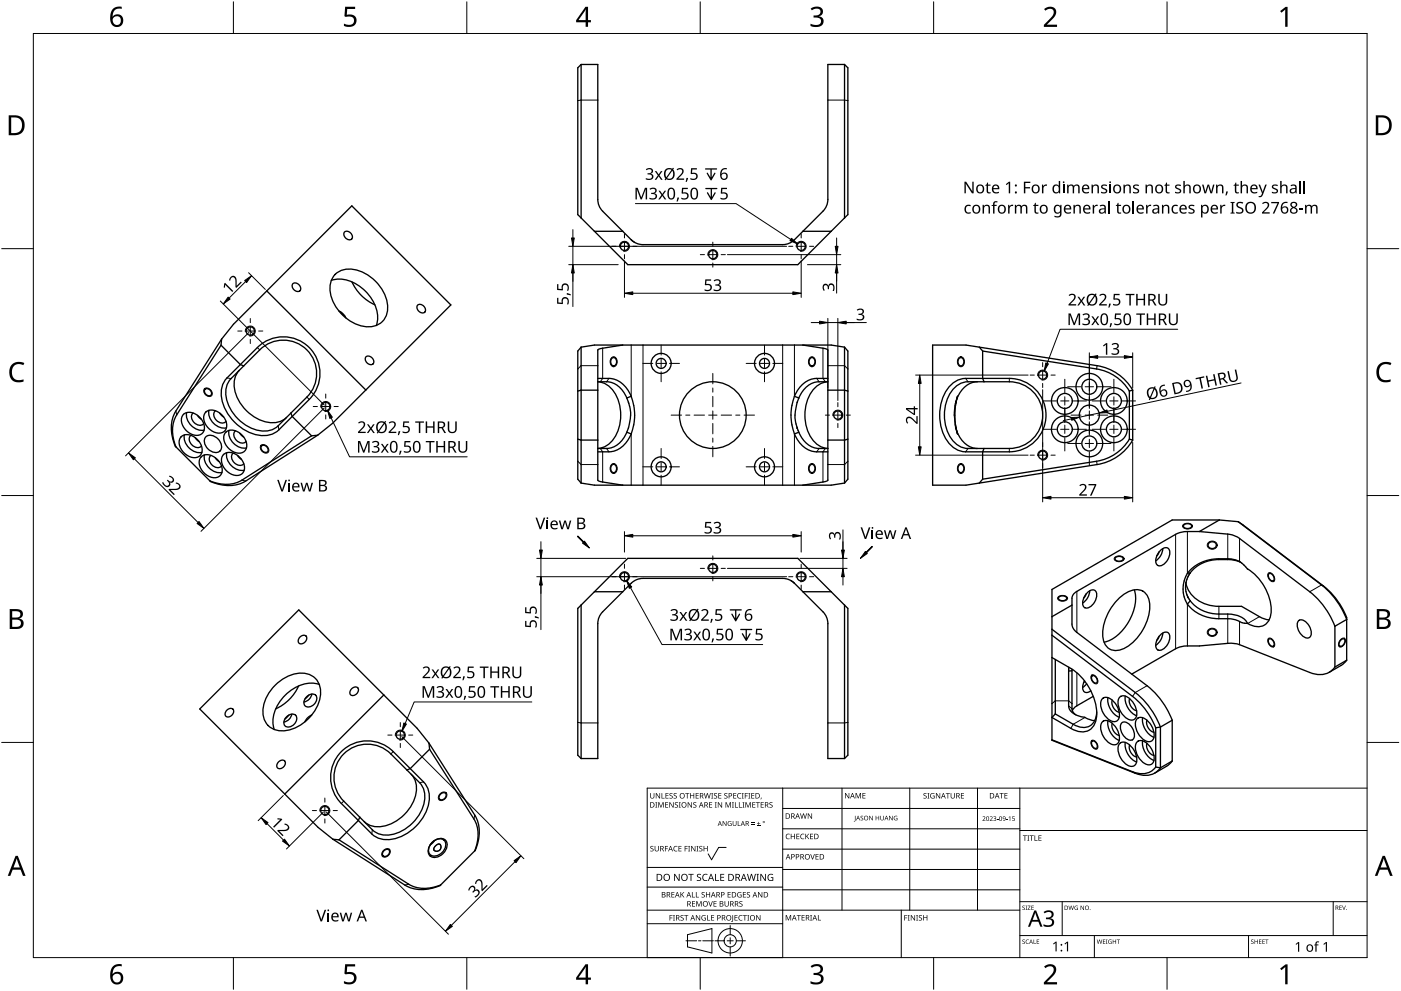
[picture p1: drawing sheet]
<svg xmlns="http://www.w3.org/2000/svg" width="420mm" height="297mm" viewBox="0 0 420 297" stroke-linecap="round" stroke-linejoin="round" font-family="sans-serif">
<g fill="none" stroke="#000" stroke-width=".4">
<path d="M174.3 19.3h5l.1 41.6 .6 1.5 .7 .9 8.6 8.6M174.3 19.3l-1 1v44l15 15h51l15-15v-44l-1-1M174.3 19.3v46M253.3 19.3h-5v40.5l-.3 1.6-1.2 1.9-9 8.9-1.4 .8-1.7 .3h-41.9l-1.6-.3-1.9-1.1M253.3 19.3v46M103.3 69.5a1.59 1.59 0 0 1 1.9 .3 1.59 1.59 0 0 1 .3 1.9 1.59 1.59 0 0 1-1.8-.4 1.59 1.59 0 0 1-.4-1.8zM178.3 69.3h8.5M189.3 71.9l1 .8M240.8 69.3h8.5M80 87.2l29.7 29.7M87.8 85a1.59 1.59 0 0 1 1.9 .3 1.59 1.59 0 0 1 .3 1.9 1.59 1.59 0 0 1-1.8-.4 1.59 1.59 0 0 1-.4-1.8zM99.4 84.1a10.7 10.7 0 0 1 11 4.1 9.8 9.8 0 0 1 2.5 9.3"/>
<path d="M100.5 82.2a7.4 7.4 0 0 1 9-.3 11.8 11.8 0 0 1 6.6 12 5.9 5.9 0 0 1-8.1 3.7 12.7 12.7 0 0 1-9-11.9 5.6 5.6 0 0 1 1.5-3.5zM101.6 93.2a4.1 4.1 0 0 1 2.1 2.1M102.1 93.5l1.3 1.3M105.6 84.5a13.7 13.7 0 0 0 6.8 6.8M125.3 91.5a1.59 1.59 0 0 1 1.8 .3 1.59 1.59 0 0 1 .3 1.8 1.59 1.59 0 0 1-1.8-.3 1.59 1.59 0 0 1-.3-1.8zM61.5 116.7a1.33 1.33 0 0 1 1.5 .2 1.33 1.33 0 0 1 .3 1.5 1.33 1.33 0 0 1-1.5-.2 1.33 1.33 0 0 1-.3-1.5zM66.3 103.5l-13.3 20.9a10.5 10.5 0 0 0-.2 9.6M66.3 103.5l5.8 5.8 1 .4M66.5 101.6l-13.8 21.6a11.2 11.2 0 0 0 .1 10.8M66.5 101.6l3.5-4.4 35.5-35.5 29.7 29.7-35.5 35.5-4.4 3.6M66.5 101.6l-.2 1.9M68.1 113.3l9.1-9.1a11 11 0 0 1 15.5 0 11 11 0 0 1 0 15.5l-9.1 9.1a8.4 8.4 0 0 1-10.1 .2 13.3 13.3 0 0 1-7.1-12.2 6 6 0 0 1 1.7-3.5z"/>
<path d="M71.8 111a7.4 7.4 0 0 0-.3 8.9 11.8 11.8 0 0 0 11.9 6.6l1.8-.8 .7-.6M77.9 104.9a10 10 0 0 1 14.1 0 10 10 0 0 1 0 14.1l-8.6 8.6a7.4 7.4 0 0 1-8.9 .3 11.8 11.8 0 0 1-6.6-11.9l.8-1.8 .6-.7zM109.8 107a1.59 1.59 0 0 1 1.8 .3 1.59 1.59 0 0 1 .3 1.8 1.59 1.59 0 0 1-1.8-.3 1.59 1.59 0 0 1-.3-1.8zM174.3 104.1l4-.7h71l4 .7M174.3 104.1l-1 1.1v38.4l1 1.2M174.3 104.1v40.7M179.3 113.4a10.6 10.6 0 0 1 5.7 .6l1.5 .9 1.3 1.3 1.5 2.6M179.3 116.9h-5l-1 .3M183.5 107.4a1 1 0 0 1 1.3 .2 1 1 0 0 1 .1 1.2 .9 .9 0 0 1-1.1 .9 .9 .9 0 0 1-.7-1.3zM186.8 103.4l-6.7 1.1-.8 .4v39l.8 .5 6.7 1M188 119.3a7.4 7.4 0 0 0-8.7-4.9 8.1 8.1 0 0 1 6.6 7.4 11.7 11.7 0 0 1-3.9 11.8l-1.8 .7-.9 .1a7.2 7.2 0 0 0 7.1-2.2l1.6-2.6M188 119.3a11.8 11.8 0 0 1 0 10.3"/>
<path d="M189.3 118.8a15.8 15.8 0 0 1 0 11.3M189.3 118.8l-1.3 .5M238.3 118.8l1.3 .5M238.3 118.8a15.8 15.8 0 0 0 0 11.3M239.6 119.3a11.8 11.8 0 0 0-.5 9M239.6 119.3a7.4 7.4 0 0 1 8.7-4.9 8.1 8.1 0 0 0-6.7 7.4 11.7 11.7 0 0 0 4 11.8l1.7 .7 1 .1a7.2 7.2 0 0 1-7.1-2.2l-1.6-2.6M240.8 103.4l6.6 1.1 .9 .4v39l-.9 .5-6.6 1M243 107.4a1 1 0 0 1 1.2 .2 1 1 0 0 1 .2 1.2 .9 .9 0 0 1-1.1 .9 .9 .9 0 0 1-.7-1.3zM248.3 113.4a10.6 10.6 0 0 0-5.8 .6l-1.4 .9-1.3 1.3-1.5 2.6M248.3 116.9h5l1 .3M253.3 104.1l1 1.1v38.4l-1 1.2M253.3 104.1v40.7"/>
<path d="M285.2 115.4a6.4 6.4 0 0 1 4.4-2h13.1a11 11 0 0 1 11 11 11 11 0 0 1-11 11h-13.1a8.4 8.4 0 0 1-7.3-7 13.9 13.9 0 0 1 2.9-13zM286 116.5a6 6 0 0 1 4.3-2.1h12.4a10 10 0 0 1 10 10 10 10 0 0 1-10 10h-12.4a7.4 7.4 0 0 1-6.5-6.1 12.8 12.8 0 0 1 2.2-11.8zM287.1 119.3l.1-.5-.5 1.7M287.1 119.3l-.5 1.6M287.7 107.4a1 1 0 0 1 1.2 .2 1 1 0 0 1 .1 1.2 .9 .9 0 0 1-1.1 .9 .9 .9 0 0 1-.6-1.3zM293.1 114.4a6.9 6.9 0 0 0-6 4.9M293.7 104.1l1 1.1M294.7 105.2l34.2 5.4a14 14 0 0 1 9.8 6.6M294.7 105.2v8.2l.4 1M338.7 117.2v14.4M339.7 116.9l-1 .3M339.7 116.9v15"/>
<path d="M339.7 116.9a15 15 0 0 0-10.7-7.3l-39.3-6.2h-10v42h10l4-.6M54.3 130.9a3.8 3.8 0 0 1 5.4 1.4 2.88 2.88 0 0 1-.7 4.8 4.8 4.8 0 0 1-5.2-5.2zM55 124.2a3.8 3.8 0 0 1 5.4 1.5 2.88 2.88 0 0 1-.7 4.7 4.8 4.8 0 0 1-5.2-5.2zM55.3 130.4a4.8 4.8 0 0 0 5.2 5.2M56 123.7a4.8 4.8 0 0 0 5.2 5.2M57.3 130.5a1.81 1.81 0 0 0 .3 2.9 1.81 1.81 0 0 0 2.8 .2M57.9 123.8a1.81 1.81 0 0 0 .3 2.9 1.81 1.81 0 0 0 2.9 .3M58.5 131.2l1.2 1.2M59.2 124.5l1.2 1.2M60.4 136.9a3.8 3.8 0 0 1 5.3 1.4 2.88 2.88 0 0 1-.7 4.8 4.8 4.8 0 0 1-5.2-5.2zM61.3 136.4a4.8 4.8 0 0 0 5.3 5.2M61.7 123.5a3.8 3.8 0 0 1 5.4 1.5 2.88 2.88 0 0 1-.7 4.7 4.8 4.8 0 0 1-5.2-5.2z"/>
<path d="M61.7 130.9a3.2 3.2 0 0 1 4.7 2.3 1.86 1.86 0 0 1-.7 2.2 1.86 1.86 0 0 1-2.3-.1 3.1 3.1 0 0 1-1.7-4.4zM62.7 123a4.8 4.8 0 0 0 5.2 5.2M63.3 136.5a1.81 1.81 0 0 0 .3 2.9 1.81 1.81 0 0 0 2.8 .2M64.6 137.2l1.1 1.2M64.6 123.1a1.81 1.81 0 0 0 .3 2.9 1.81 1.81 0 0 0 2.9 .3M65.9 123.8l1.2 1.2M67 136.2a3.8 3.8 0 0 1 5.4 1.5 2.88 2.88 0 0 1-.7 4.7 4.8 4.8 0 0 1-5.2-5.2zM67.7 129.5a3.8 3.8 0 0 1 5.4 1.5 2.88 2.88 0 0 1-.7 4.8 4.8 4.8 0 0 1-5.2-5.3zM68 135.7a4.8 4.8 0 0 0 5.2 5.2M68.7 129a4.8 4.8 0 0 0 5.2 5.2M70 135.8a1.81 1.81 0 0 0 .2 2.9 1.81 1.81 0 0 0 2.9 .3M70.6 129.1a1.81 1.81 0 0 0 .3 2.9 1.81 1.81 0 0 0 2.9 .3"/>
<path d="M71.2 136.5l1.2 1.2M71.9 129.8l1.2 1.2M78.5 133.7a1.33 1.33 0 0 1 1.5 .2 1.33 1.33 0 0 1 .2 1.5 1.33 1.33 0 0 1-1.5-.2 1.33 1.33 0 0 1-.2-1.5zM87.2 123.8l.4 1 5.8 5.8M93.4 130.6l-20.8 13.3a10.5 10.5 0 0 1-9.6 .2M95.3 130.5l-21.6 13.7a11.3 11.3 0 0 1-10.5 .1l-10.4-10.3M95.3 130.5l-1.9 .1M173.3 131.6l1 .3h5M183.5 139.4a1 1 0 0 1 1.3 .2 1 1 0 0 1 .1 1.2 .9 .9 0 0 1-1.1 .9 .9 .9 0 0 1-.7-1.3zM188 129.6l1.3 .5M189.3 130.1a7.7 7.7 0 0 1-6.7 5.3h-3.3M238.3 130.1a7.7 7.7 0 0 0 6.6 5.3h3.4"/>
<path d="M239.1 128.3h.1M239.1 128.3l.5 1.3M239.6 129.6l-1.3 .5M243 139.4a1 1 0 0 1 1.2 .2 1 1 0 0 1 .2 1.2 .9 .9 0 0 1-1.1 .9 .9 .9 0 0 1-.7-1.3zM254.3 131.6l-1 .3h-5M286.5 121.5l-.1 3.5 .1 2.3M286.5 121.5h.1M286.5 127.3h.1M286.5 127.3l.2 1.1M286.5 120.9a18.7 18.7 0 0 0 .6 8.7M286.6 120.9h-.1M286.6 128.1l.1 .3"/>
<path d="M286.7 120.5l-.2 .4M286.7 128.4l.5 1.7-.1-.5M286.7 120.5l-.2 1M287.1 129.6a7.1 7.1 0 0 0 6 4.8M287.7 139.4a1 1 0 0 1 1.2 .2 1 1 0 0 1 .1 1.2 .9 .9 0 0 1-1.1 .9 .9 .9 0 0 1-.6-1.3zM295.1 134.4l-.4 1v8.2M338.7 131.6a14 14 0 0 1-9.8 6.7l-34.2 5.3M338.7 131.6l1 .3M339.7 131.9a15 15 0 0 1-10.7 7.3l-35.3 5.6M174.3 144.8l4 .6h71l4-.6M294.7 143.6l-1 1.2M355 157.4a1.56 1.56 0 0 1 2.4 .3 1.44 1.44 0 0 1-2.5 0z"/>
<path d="M359.7 159.3l-4.9 .1-2.2 .8-29.7 17.1-.9 .7-.5 .9v8.2l.2 .8 .5 .9 21.8 16.7a24.5 24.5 0 0 1 7.5 10.4M359.7 159.3l8.7 .8a7 7 0 0 1 3.3 1.3l21.1 16a24.5 24.5 0 0 1 7.5 10.3M365.7 155.9h-14.2l-36 20.8v45.2l25 9.9a5.9 5.9 0 0 0 7.5-1.7M365.7 155.9l-6 3.4M365.7 155.9l5.6 .5M371.3 156.4l25.6 19.3a22.8 22.8 0 0 1 7 9.4v12.8M371.3 156.4l25 18.9a24.5 24.5 0 0 1 7.6 10.4l-3.6 2M178.3 177.4h8.5M237.2 174l1.1 .8M238.3 174.8l8.5 8.6 .7 .9 .6 1.5 .2 41.6h5M238.3 174.8l-1.4-.9-2.2-.5h-41.9l-1.6 .2-1.5 .9-9 8.9-1.1 1.9-.3 1.6v40.5h-5M240.8 177.4h8.5"/>
<path d="M317.5 179a1.56 1.56 0 0 1 2.4 .3 1.44 1.44 0 0 1-2.5 0zM325.7 178.1l-.7 1.2M326.1 177.6l.5-.4a1.37 1.37 0 0 1 1.7-.3 1.37 1.37 0 0 1 .6 1.7 4 4 0 0 1-3.2 3.7 1.67 1.67 0 0 1-.9-2.4l.5-1.2zM326.8 177.1a4.7 4.7 0 0 1-2.1 3.7M334.5 167.2a1.56 1.56 0 0 1 2.4 .3 1.44 1.44 0 0 1-2.5 0zM335.1 179.8a7.5 7.5 0 0 1 6.9-2.9 5.1 5.1 0 0 1 2.8 6 14.9 14.9 0 0 1-8.8 11.9 3.9 3.9 0 0 1-5.3-3.8 15.1 15.1 0 0 1 4.4-11.2zM340.2 176.8a13.4 13.4 0 0 1-3.7 12.2l-1.4 1.5-1.6 1.1-2.4 .9M347.6 165.4l-.7 1.2M348 165l.5-.4a1.37 1.37 0 0 1 1.7-.3 1.37 1.37 0 0 1 .6 1.6 4 4 0 0 1-3.2 3.7 1.67 1.67 0 0 1-.9-2.4l.5-1.2zM348.7 164.4a4.7 4.7 0 0 1-2.1 3.7M355.6 174.7a9.6 9.6 0 0 0 9.9 7h6.8l5.9 3.4 2.4 .7M356.1 171.9a8.8 8.8 0 0 0 0 9.2"/>
<path d="M356.3 179.1h.1M356.3 179.1l.7 1M357 171.7l-1.1 2.1a6.6 6.6 0 0 0 .4 5.3M357 171.7l-.9 .2M362.5 162.8a1.18 1.18 0 0 1 1.6-.3 1.18 1.18 0 0 1 .5 1.5 1.18 1.18 0 0 1-1.6 .4 1.18 1.18 0 0 1-.5-1.6zM372 168.5l1.7 1.6a16.5 16.5 0 0 1 7.5 12.7 4.3 4.3 0 0 1-3.7 5l-1.9-.3-1.5-.7M372 168.5l-1.9-.8a20.1 20.1 0 0 0-9.5 .8l-2.5 1.4-2 2M372 168.5l-1.8-.6a16.4 16.4 0 0 0-10.5 1.3l-1.5 1.1-1.2 1.4M380.6 171.9a1.44 1.44 0 0 1 1.3 2.2 1.44 1.44 0 0 1-1.3-2.2zM90 190.9a1.12 1.12 0 0 1 1.8-.3 1.12 1.12 0 0 1-.3 1.8 1.12 1.12 0 0 1-1.8 .4 1.12 1.12 0 0 1 .3-1.9zM174.3 181.4v46M253.3 181.4l-14-14h-51l-15 15v44l1 1"/>
<path d="M253.3 181.4v46M253.3 181.4l1 1v44l-1 1M315.5 197.1l5.6 3.3a16.9 16.9 0 0 1 7.8 14.5 4.5 4.5 0 0 1-7 3.8l-6.4-3.6 1-1.1M315.5 190.4l24.1 18.3a22.8 22.8 0 0 1 7 9.4M315.5 188.6l25 19a24.5 24.5 0 0 1 7.5 10.3M316.5 197.7v16.3M320.5 200v1.1M321.5 181.4l-6 3.4M347.6 190.7l-.7 1.3M348 190.3l.5-.4a1.37 1.37 0 0 1 1.7-.3 1.37 1.37 0 0 1 .6 1.6 4 4 0 0 1-3.2 3.7 1.67 1.67 0 0 1-.9-2.3l.5-1.3zM348.7 189.7a4.7 4.7 0 0 1-2.1 3.7M356.1 181.1a11.6 11.6 0 0 0 9.4 4.3h2.7a12.8 12.8 0 0 1 4.8 1.4h1.1"/>
<path d="M357 180.1a10.6 10.6 0 0 0 8.5 4 11.1 11.1 0 0 1 7.4 1.3l1.2 1.4M357 180.1l-.9 1M362.5 188.9a1.18 1.18 0 0 1 1.6-.3 1.18 1.18 0 0 1 .5 1.5 1.18 1.18 0 0 1-1.6 .4 1.18 1.18 0 0 1-.5-1.6zM380.6 191.5a1.44 1.44 0 0 1 1.3 2.2 1.44 1.44 0 0 1-1.3-2.2zM389.3 186.2a1.67 1.67 0 0 1 2.5 .4 3.7 3.7 0 0 1 1.1 4.2 1.67 1.67 0 0 1-2.4-.4 3.7 3.7 0 0 1-1.2-4.2zM400.3 199.9a5.8 5.8 0 0 1-7.5 1.7l-21.1-8.4-2.8-.4-9.2 .8h-4.3l-1.8 .4-14.2 8.1M400.3 187.7v12.2M402.1 191.8l1-.3a1.44 1.44 0 0 1-1.3 2.2 1.25 1.25 0 0 1 .3-1.9zM403.9 197.9l-3.6 2M403.9 197.9l-1.3 1.3-4 2.3M68 212.9a1.13 1.13 0 0 1 1.9-.3 1.13 1.13 0 0 1-.4 1.8 1.12 1.12 0 0 1-1.8 .3 1.12 1.12 0 0 1 .3-1.8zM82.5 205.4a10.1 10.1 0 0 1 10.5-3.1 6 6 0 0 1 2.8 7.7 12.7 12.7 0 0 1-11.9 9 5.6 5.6 0 0 1-4.9-7.1 12.3 12.3 0 0 1 3.5-6.5z"/>
<path d="M85.9 214.9a1.66 1.66 0 0 1 1.7-.9 1.66 1.66 0 0 1 1.4 1.2 2.49 2.49 0 0 1-3.5 2.4 2.01 2.01 0 0 1 .4-2.7zM86.6 214.3l-1.2 1.2M87.5 214a2.92 2.92 0 0 1-2.4 2.4M89.6 205.6a13.7 13.7 0 0 1-6.9 6.9M92 208.8a1.66 1.66 0 0 1 1.6-.8 1.66 1.66 0 0 1 1.4 1.2 2.49 2.49 0 0 1-3.5 2.4 2.01 2.01 0 0 1 .5-2.8zM92.6 208.3l-1.2 1.2M93.5 214.3a4.1 4.1 0 0 0-2.1 2.1M93.5 208a2.92 2.92 0 0 1-2.4 2.4M95.7 205.2a10.7 10.7 0 0 0-11 4.1 9.8 9.8 0 0 0-2.4 9.4M105.5 206.4a1.12 1.12 0 0 1 1.8-.3 1.12 1.12 0 0 1-.3 1.8 1.12 1.12 0 0 1-1.8 .4 1.12 1.12 0 0 1 .3-1.9zM115.1 208.3l-29.7 29.7M320.5 201.1v10.5a4.7 4.7 0 0 0 4.8 3.4l1.6 .7 1.4 .3"/>
<path d="M321.5 201.1v11.3l.4 1.2 .7 .7M321.5 201.1h-1M321.5 200.6v.5M325.2 204.1l-.5 1.7a1.39 1.39 0 0 0 .7 1.7 1.39 1.39 0 0 0 1.7-.4M325.3 204.2l-.3 .4M325.9 204.9l-1.2 1.2M327.6 202.5a1.44 1.44 0 0 1 1.2 2.2 1.44 1.44 0 0 1-1.2-2.2zM327.9 208.7l-5.3 3.1-1 1.2M328.9 213.4a4.1 4.1 0 0 1-1.9 4.1 4.1 4.1 0 0 1-4.5 0l-6-3.5M330.5 216.4a2.28 2.28 0 0 1 3.5 .8 5 5 0 0 1 1.3 5.6 2.28 2.28 0 0 1-3.5-.8 5 5 0 0 1-1.3-5.6zM330.5 209.5a2.28 2.28 0 0 1 3.5 .7 5 5 0 0 1 1.3 5.6 2.28 2.28 0 0 1-3.5-.7 5 5 0 0 1-1.3-5.6zM332.3 209.1a5.8 5.8 0 0 0 3.4 5.9"/>
<path d="M332.3 216a5.8 5.8 0 0 0 3.4 5.9M333.6 216.8a3.1 3.1 0 0 0 2.1 3.6M333.6 209.9a3.1 3.1 0 0 0 2.1 3.6M335.7 209a2.28 2.28 0 0 1 3.5 .8 5 5 0 0 1 1.3 5.6 2.28 2.28 0 0 1-3.5-.8 5 5 0 0 1-1.3-5.6zM336.3 216.8a1.67 1.67 0 0 1 2.5 .4 3.7 3.7 0 0 1 1.1 4.3 1.67 1.67 0 0 1-2.5-.4 3.7 3.7 0 0 1-1.1-4.3zM337.5 208.6a5.8 5.8 0 0 0 3.4 5.9M338.8 209.4a3.1 3.1 0 0 0 2.1 3.6M341 215.5a2.28 2.28 0 0 1 3.4 .8 5 5 0 0 1 1.3 5.5 2.28 2.28 0 0 1-3.4-.7 5 5 0 0 1-1.3-5.6zM342.7 215.1a5.8 5.8 0 0 0 3.4 5.9M344 215.9a3.1 3.1 0 0 0 2.1 3.6M346.6 218.1v11.8M348 217.9l-1.4 .2"/>
<path d="M348 217.9v12.2M351.5 215.9v12.2M351.5 215.9l-3.5 2M83.5 228.4a1.12 1.12 0 0 1 1.9-.3 1.12 1.12 0 0 1-.4 1.8 1.12 1.12 0 0 1-1.8 .3 1.12 1.12 0 0 1 .3-1.8zM85.4 238l10 10 4.4 3.6M102.4 225.3a11 11 0 0 1 15.5 0l9.1 9.1a8.4 8.4 0 0 1 .2 10.1 13.3 13.3 0 0 1-12.2 7.1 6 6 0 0 1-3.5-1.7l-9.1-9.1a11 11 0 0 1 0-15.5zM103.1 226a10 10 0 0 1 14.1 0l8.6 8.6a7.4 7.4 0 0 1 .3 8.9 11.8 11.8 0 0 1-11.9 6.6l-1.8-.8-.7-.6-8.6-8.6a10 10 0 0 1 0-14.1zM123.3 232.1a7.4 7.4 0 0 1 .3 8.9 11.8 11.8 0 0 1-11.9 6.6l-1.8-.8-.7-.6M128.7 222.8l13.7 21.5a11.3 11.3 0 0 1 .1 10.6l-10.5 10.5a11.6 11.6 0 0 1-10.6-.1l-21.6-13.7M128.7 222.8l-3.6-4.5-35.5-35.5-29.7 29.7 25.5 25.5M128.7 222.8l.1 1.8M128.8 224.6l13.3 20.9a10.5 10.5 0 0 1 .3 9.6"/>
<path d="M128.8 224.6l-5.8 5.8-1 .4M132.1 238a.94 .94 0 0 1 1.5-.2 .94 .94 0 0 1-.2 1.5 .94 .94 0 0 1-1.5 .3 .94 .94 0 0 1 .2-1.6zM315.5 221.7l24.1 9.6a5.5 5.5 0 0 0 7-1.4M327.6 222.1a1.44 1.44 0 0 1 1.2 2.2 1.44 1.44 0 0 1-1.2-2.2zM335.7 222.9a2.28 2.28 0 0 1 3.5 .8 5 5 0 0 1 1.3 5.5 2.28 2.28 0 0 1-3.5-.7 5 5 0 0 1-1.3-5.6zM337.5 222.5a5.8 5.8 0 0 0 3.4 5.9M338.8 223.3a3.1 3.1 0 0 0 2.1 3.6M341 222.4a2.28 2.28 0 0 1 3.4 .8 5 5 0 0 1 1.3 5.6 2.28 2.28 0 0 1-3.4-.8 5 5 0 0 1-1.3-5.6zM342.7 222.1a5.8 5.8 0 0 0 3.4 5.8M344 222.8a3.1 3.1 0 0 0 2.1 3.6M346.6 229.9l1.4 .2M351.5 228.1l-1.3 1.3-3.9 2.3"/>
<path d="M351.5 228.1l-3.5 2M99.8 251.6l1.9 .1M101.7 251.7l20.9 13.3a10.5 10.5 0 0 0 9.6 .3M107.5 245.9l-5.8 5.8M107.9 244.9l-.4 1M115.1 255a.94 .94 0 0 1 1.6-.2 .94 .94 0 0 1-.3 1.5 .94 .94 0 0 1-1.5 .2 .94 .94 0 0 1 .2-1.5zM129.6 252.5a2.68 2.68 0 0 1 4.3-.2 3.8 3.8 0 0 1-4.5 4.5 2.68 2.68 0 0 1 .2-4.3zM129.6 252.5a2.43 2.43 0 0 1 3.9-.2 3.4 3.4 0 0 1-4.1 4.1 2.43 2.43 0 0 1 .2-3.9zM130.3 251.9l-1.3 1.3M130.6 253.6l.1-.2a.88 .88 0 0 1 1.4-.2 .88 .88 0 0 1 0 1.4 1 1 0 0 1-1.1 .6 1 1 0 0 1-.9-.9z"/>
<circle cx="187.3" cy="73.8" r="1.25"/>
<circle cx="213.8" cy="76.3" r="1.25"/>
<circle cx="240.3" cy="73.8" r="1.25"/>
<circle cx="75.1" cy="99.2" r="1.25"/>
<circle cx="198.3" cy="108.9" r="3"/>
<circle cx="198.3" cy="108.9" r="1.5"/>
<circle cx="229.3" cy="108.9" r="3"/>
<circle cx="229.3" cy="108.9" r="1.5"/>
<circle cx="312.7" cy="112.4" r="1.25"/>
<circle cx="326.7" cy="115.9" r="4"/>
<circle cx="326.7" cy="115.9" r="2.25"/>
<circle cx="97.7" cy="121.8" r="1.25"/>
<circle cx="198.3" cy="139.9" r="3"/>
<circle cx="198.3" cy="139.9" r="1.5"/>
<circle cx="213.8" cy="124.4" r="10"/>
<circle cx="229.3" cy="139.9" r="3"/>
<circle cx="229.3" cy="139.9" r="1.5"/>
<circle cx="251.3" cy="124.4" r="1.25"/>
<circle cx="312.7" cy="136.4" r="1.25"/>
<circle cx="319.3" cy="120.2" r="4"/>
<circle cx="319.3" cy="128.7" r="4"/>
<circle cx="319.3" cy="128.7" r="2.25"/>
<circle cx="319.3" cy="120.2" r="2.25"/>
<circle cx="326.7" cy="132.9" r="4"/>
<circle cx="326.7" cy="132.9" r="2.25"/>
<circle cx="326.7" cy="124.4" r="3"/>
<circle cx="334.1" cy="120.2" r="4"/>
<circle cx="334.1" cy="128.7" r="4"/>
<circle cx="334.1" cy="128.7" r="2.25"/>
<circle cx="334.1" cy="120.2" r="2.25"/>
<circle cx="187.3" cy="172.9" r="1.25"/>
<circle cx="213.8" cy="170.4" r="1.25"/>
<circle cx="240.3" cy="172.9" r="1.25"/>
<circle cx="120.1" cy="220.3" r="1.25"/>
<circle cx="97.4" cy="243" r="1.25"/>
</g>
<g fill="none" stroke="#000" stroke-width=".3">
<path d="M179.3 30l-6 .2M248.3 30l6 .2M68.1 113.3l1.2 .2M77.2 104.2l.7 .7M92 119l.7 .7M179.3 109.6h-5l-1 1M180.7 104.4v9l-.7 1M182.6 113.4l-.7 1M189.3 103.4v15.4M192.8 103.4v42M234.7 103.4v42M238.3 103.4v15.4"/>
<path d="M244.9 113.4l.7 1M246.8 104.4v9l.7 1M248.3 109.6h5l1 1M289.6 113.4l.7 1M302.7 113.4v1M329 109.6l-.1 1M52.7 123.2l.3 1.2M83.4 127.6l.2 1.2M173.3 138.3l1 .9h5M180 134.4l.7 1v9.1M181.9 134.4l.7 1M189.3 130.1v15.3"/>
<path d="M238.3 130.1v15.3M245.6 134.4l-.7 1M247.5 134.4l-.7 1v9.1M254.3 138.3l-1 .9h-5M290.3 134.4l-.7 1M302.7 134.4v1M328.9 138.3l.1 .9M72.6 143.9l1.1 .3M356.1 159.3v12.6M322.9 177.3v12.3M352.6 160.2v34.3M365.5 167.5v.2"/>
<path d="M368.2 160.1v7.6M371.7 161.4v6.9M396.9 175.7l-.6-.4-3.5 2.1M356.1 181.1v12.5M365.5 181.7v3.7M368.2 184.1v8.7M371.7 186.3v6.9M377.7 184.8l-3.5 2.1M173.3 216.5l6 .2M254.3 216.5l-6 .2M315.5 210.9l1-.8h4l1 .8M320.5 211.6l1 .8"/>
<path d="M322.9 201.6v10M325.4 215.1l-3.6 2-.7 1.2M344 205.5l-3.5 2.1-.9 1.1M117.9 225.3l-.7 .7M127 234.4l-1.2 .2M339.6 231.3l.9 .5M103.1 240.1l-.7 .7M111.7 248.7l-.2 1.2M142.4 244.3l-.3 1.2M122.6 265l-1.2 .3"/>
</g>
<g fill="none" stroke="#000" stroke-width=".3">
<path d="M185.8 74a1.5 1.5 0 0 1 1.4-1.7 1.5 1.5 0 0 1 1.6 1.6 1.5 1.5 0 0 1-1.8 1.4M212.3 76.5a1.5 1.5 0 0 1 1.4-1.7 1.5 1.5 0 0 1 1.6 1.6 1.5 1.5 0 0 1-1.8 1.4M238.8 74a1.5 1.5 0 0 1 1.4-1.7 1.5 1.5 0 0 1 1.6 1.6 1.5 1.5 0 0 1-1.8 1.4M73.6 99.4a1.5 1.5 0 0 1 1.4-1.7 1.5 1.5 0 0 1 1.6 1.6 1.5 1.5 0 0 1-1.8 1.4M311.2 112.6a1.5 1.5 0 0 1 1.4-1.7 1.5 1.5 0 0 1 1.6 1.6 1.5 1.5 0 0 1-1.8 1.4M96.2 122.1a1.5 1.5 0 0 1 1.4-1.7 1.5 1.5 0 0 1 1.6 1.6 1.5 1.5 0 0 1-1.8 1.3M249.8 124.6a1.5 1.5 0 0 1 1.4-1.7 1.5 1.5 0 0 1 1.6 1.6 1.5 1.5 0 0 1-1.8 1.4M311.2 136.6a1.5 1.5 0 0 1 1.4-1.7 1.5 1.5 0 0 1 1.6 1.6 1.5 1.5 0 0 1-1.8 1.4M185.8 173.1a1.5 1.5 0 0 1 1.4-1.7 1.5 1.5 0 0 1 1.6 1.6 1.5 1.5 0 0 1-1.8 1.3M212.3 170.6a1.5 1.5 0 0 1 1.4-1.7 1.5 1.5 0 0 1 1.6 1.6 1.5 1.5 0 0 1-1.8 1.3M238.8 173.1a1.5 1.5 0 0 1 1.4-1.7 1.5 1.5 0 0 1 1.6 1.6 1.5 1.5 0 0 1-1.8 1.3M118.6 220.5a1.5 1.5 0 0 1 1.4-1.7 1.5 1.5 0 0 1 1.5 1.6 1.5 1.5 0 0 1-1.7 1.4"/>
<path d="M95.9 243.2a1.5 1.5 0 0 1 1.5-1.7 1.5 1.5 0 0 1 1.5 1.6 1.5 1.5 0 0 1-1.7 1.3"/>
</g>
<g fill="none" stroke="#000" stroke-width=".3">
<path d="M61.3 116.5a1.59 1.59 0 0 1 1.8 .3 1.59 1.59 0 0 1 .3 1.8 1.59 1.59 0 0 1-1.8-.3 1.59 1.59 0 0 1-.3-1.8zM183.4 107.2a1.07 1.07 0 0 1 1.3 0 1.07 1.07 0 0 1 .4 1.2 1.12 1.12 0 0 1-1.1 1.5 1.12 1.12 0 0 1-1-1.5zM242.9 107.2a1.07 1.07 0 0 1 1.3 0 1.07 1.07 0 0 1 .4 1.2 1.12 1.12 0 0 1-1.1 1.5 1.12 1.12 0 0 1-1-1.5zM287.6 107.2a1.07 1.07 0 0 1 1.3 0 1.07 1.07 0 0 1 .3 1.2 1.12 1.12 0 0 1-1 1.5 1.12 1.12 0 0 1-1.1-1.5zM78.3 133.5a1.59 1.59 0 0 1 1.8 .3 1.59 1.59 0 0 1 .3 1.8 1.59 1.59 0 0 1-1.8-.3 1.59 1.59 0 0 1-.3-1.8zM183.4 139.2a1.07 1.07 0 0 1 1.3 0 1.07 1.07 0 0 1 .4 1.2 1.13 1.13 0 0 1-1.1 1.5 1.13 1.13 0 0 1-1-1.5zM242.9 139.2a1.07 1.07 0 0 1 1.3 0 1.07 1.07 0 0 1 .4 1.2 1.13 1.13 0 0 1-1.1 1.5 1.13 1.13 0 0 1-1-1.5zM287.6 139.2a1.07 1.07 0 0 1 1.3 0 1.07 1.07 0 0 1 .3 1.2 1.12 1.12 0 0 1-1 1.5 1.12 1.12 0 0 1-1.1-1.5zM354.9 157.2a1.82 1.82 0 0 1 2.7 .5 1.73 1.73 0 0 1-3 0zM317.5 178.8a1.82 1.82 0 0 1 2.7 .5 1.73 1.73 0 0 1-3 0zM334.4 167a1.82 1.82 0 0 1 2.7 .5 1.73 1.73 0 0 1-3 0zM362.3 162.7a1.41 1.41 0 0 1 1.9-.4 1.41 1.41 0 0 1 .6 1.8 1.41 1.41 0 0 1-1.9 .4 1.41 1.41 0 0 1-.6-1.8z"/>
<path d="M380.5 171.7a1.73 1.73 0 0 1 1.5 2.6 1.73 1.73 0 0 1-1.5-2.6zM362.3 188.8a1.41 1.41 0 0 1 1.9-.4 1.41 1.41 0 0 1 .6 1.9 1.41 1.41 0 0 1-1.9 .4 1.41 1.41 0 0 1-.6-1.9zM380.5 191.3a1.73 1.73 0 0 1 1.5 2.6 1.73 1.73 0 0 1-1.5-2.6zM402 191.8a.84 .84 0 0 1 1.2-.5 .84 .84 0 0 1 .2 1.3l-.5 .8a.84 .84 0 0 1-1.2 .5 .84 .84 0 0 1-.2-1.3zM327.5 202.3a1.73 1.73 0 0 1 1.5 2.6 1.73 1.73 0 0 1-1.5-2.6zM132 237.9a1.12 1.12 0 0 1 1.8-.3 1.12 1.12 0 0 1-.3 1.8 1.12 1.12 0 0 1-1.8 .3 1.12 1.12 0 0 1 .3-1.8zM327.5 221.9a1.73 1.73 0 0 1 1.5 2.6 1.73 1.73 0 0 1-1.5-2.6zM115 254.9a1.12 1.12 0 0 1 1.8-.3 1.12 1.12 0 0 1-.3 1.8 1.12 1.12 0 0 1-1.8 .3 1.12 1.12 0 0 1 .3-1.8z"/>
</g>
<path d="M10 10h400v277h-400z" fill="none" stroke="#000" stroke-width=".3"/>
<g fill="none" stroke="#000" stroke-width=".3">
<path d="M70 .5v9.5M140 .5v9.5M210 .5v9.5M280 .5v9.5M350 .5v9.5M.5 74.5h9.5M410 74.5h9.5M.5 148.5h9.5M410 148.5h9.5M.5 222.5h9.5M410 222.5h9.5M70 287v9.5"/>
<path d="M140 287v9.5M210 287v9.5M280 287v9.5M350 287v9.5"/>
</g>
<g fill="#000">
<path d="M103.5 2h3v.7h-2.4l-.1 1.7a1.98 1.98 0 0 1 2.4 .4 1.98 1.98 0 0 1 .2 2.5 2.88 2.88 0 0 1-3.5 .5v-.7a1.93 1.93 0 0 0 3-.6 1.37 1.37 0 0 0-.5-1.4 1.37 1.37 0 0 0-1.4-.1l-.5 .1-.4-.3zM243.1 2.6a2.32 2.32 0 0 1 3.7 .5 1.47 1.47 0 0 1-1.2 1.8 1.59 1.59 0 0 1 1.4 1.8 1.59 1.59 0 0 1-1.8 1.4l-2.1-.3v-.7a2.12 2.12 0 0 0 3.1-.5 1.21 1.21 0 0 0-1.6-1.3h-.6v-.7a1.53 1.53 0 0 0 2.1-1.1 1.49 1.49 0 0 0-2.6-.4zM313.1 2.7a2.03 2.03 0 0 1 2.1-.8 2.03 2.03 0 0 1 1.6 1.7 3.9 3.9 0 0 1-1.6 2.5l-1.2 1.3h3v.7h-3.9v-.6l1.5-1.6a2.56 2.56 0 0 0 1.3-2.9 1.62 1.62 0 0 0-2.4 .2zM383.9 3.3l1.6-1.2h.6v5.9h-.7l.1-5.2-1.2 1zM3.5 109.3a3.3 3.3 0 0 1 3.8-.5l-.3 .7a2.26 2.26 0 0 0-2.6 0 2.26 2.26 0 0 0-.8 2.6 2.12 2.12 0 0 0 3.1 1.7l.4-.1v.7a2.98 2.98 0 0 1-3.4-.4 2.98 2.98 0 0 1-.8-3.3zM413.5 109.3a3.3 3.3 0 0 1 3.8-.5l-.3 .7a2.26 2.26 0 0 0-2.7 0 2.26 2.26 0 0 0-.7 2.6 2.12 2.12 0 0 0 3.1 1.7l.4-.1v.7a2.98 2.98 0 0 1-3.4-.4 2.98 2.98 0 0 1-.8-3.3zM103.5 289h3v.7h-2.4l-.1 1.7a1.98 1.98 0 0 1 2.4 .4 1.98 1.98 0 0 1 .2 2.5 2.88 2.88 0 0 1-3.5 .4v-.6a1.93 1.93 0 0 0 3-.7 1.37 1.37 0 0 0-.5-1.3 1.37 1.37 0 0 0-1.4-.1l-.5 .1-.4-.3zM243.1 289.6a2.32 2.32 0 0 1 3.7 .5 1.47 1.47 0 0 1-1.2 1.8 1.59 1.59 0 0 1 1.4 1.8 1.59 1.59 0 0 1-1.8 1.4l-2.1-.3v-.7a2.12 2.12 0 0 0 3.1-.5 1.21 1.21 0 0 0-1.6-1.4h-.6v-.6a1.53 1.53 0 0 0 2.1-1.1 1.49 1.49 0 0 0-2.6-.4zM313.1 289.7a2.03 2.03 0 0 1 2.1-.8 2.03 2.03 0 0 1 1.6 1.7 3.9 3.9 0 0 1-1.6 2.5l-1.2 1.3h3v.7h-3.9v-.7l1.5-1.5a2.56 2.56 0 0 0 1.3-2.9 1.62 1.62 0 0 0-2.4 .2zM383.9 290.3l1.6-1.2h.6v5.9h-.7l.1-5.2-1.2 1z"/>
<path d="M33.9 2.6a2.88 2.88 0 0 1 2.6-.6v.7a2.02 2.02 0 0 0-2.7 2.3 1.83 1.83 0 0 1 2.6-.3 1.83 1.83 0 0 1 .3 2.6 2.07 2.07 0 0 1-2.6 .6 2.07 2.07 0 0 1-1.1-2.4 4 4 0 0 1 .9-2.9zM33.7 6.2a1.3 1.3 0 0 0 2.6 0 1.3 1.3 0 0 0-2.6 0z"/>
<path d="M175.6 2h.8v4h.8v.7h-.8v1.3h-.8v-1.3h-2.8v-.6zM175.6 2.8l-2.1 3.2h2.1z"/>
<path d="M2.6 34.6h1.8a2.99 2.99 0 0 1 3 3 2.99 2.99 0 0 1-3.1 2.9h-1.7zM3.4 35.2v4.7h.8a2.35 2.35 0 0 0 2.4-2.1 2.35 2.35 0 0 0-2-2.6z"/>
<path d="M412.6 34.6h1.8a2.99 2.99 0 0 1 3 3 2.99 2.99 0 0 1-3.1 2.9h-1.7zM413.3 35.2v4.7h.9a2.35 2.35 0 0 0 2.4-2.1 2.35 2.35 0 0 0-2-2.6z"/>
<path d="M2.9 182.6h1.7a1.68 1.68 0 0 1 2.3 1.7 1.37 1.37 0 0 1-1.2 1.1 1.61 1.61 0 0 1 1.4 2 1.61 1.61 0 0 1-2.1 1.1h-2.1zM3.7 185.7v2.2h1.2a1.13 1.13 0 0 0 1.4-1.1 1.13 1.13 0 0 0-1.5-1.1zM3.7 183.2v1.9h1.1a1.02 1.02 0 0 0 1.3-1 1.02 1.02 0 0 0-1.4-.9z"/>
<path d="M412.9 182.6h1.7a1.68 1.68 0 0 1 2.3 1.7 1.37 1.37 0 0 1-1.2 1.1 1.61 1.61 0 0 1 1.3 2 1.61 1.61 0 0 1-2 1.1h-2.1zM413.7 185.7v2.2h1.2a1.13 1.13 0 0 0 1.4-1.1 1.13 1.13 0 0 0-1.5-1.1zM413.7 183.2v1.9h1.1a1.02 1.02 0 0 0 1.3-1 1.02 1.02 0 0 0-1.5-.9z"/>
<path d="M4.7 256.5h.6l2.4 6h-.8l-.7-1.8h-2.4l-.7 1.8h-.8zM5 257.3l-.9 2.7h1.8z"/>
<path d="M414.7 256.5h.6l2.4 6h-.8l-.7-1.8h-2.4l-.7 1.8h-.8zM415 257.3l-1 2.7h1.9z"/>
<path d="M33.9 289.6a2.88 2.88 0 0 1 2.6-.6v.7a2.02 2.02 0 0 0-2.7 2.3 1.83 1.83 0 0 1 2.6-.3 1.83 1.83 0 0 1 .3 2.6 2.07 2.07 0 0 1-2.6 .6 2.07 2.07 0 0 1-1.1-2.4 4 4 0 0 1 .9-2.9zM33.7 293.2a1.3 1.3 0 0 0 2.6 0 1.3 1.3 0 0 0-2.6 0z"/>
<path d="M175.6 289h.8v4h.8v.7h-.8v1.3h-.8v-1.3h-2.8v-.6zM175.6 289.8l-2.1 3.2h2.1z"/>
</g>
<g fill="none" stroke="#000" stroke-width=".3">
<path d="M234.7 236.2v50.8h-40.6v-50.8h215.9M252.5 236.2v36.6M272.8 236.2v36.6M293.2 236.2v36.6M305.9 236.2v50.8M217.8 254h-2.3l-2.1 3.7-1-1.8M234.7 242.3h71.2M234.7 248.4h71.2M234.7 254.5h71.2M305.9 248.9h104.1M194.1 276.9h40.6M194.1 272.8h111.8"/>
<path d="M194.1 265.9h40.6M194.1 260h40.6M219 277.4v2.8M234.7 260.6h71.2M234.7 266.7h71.2M270.3 272.8v14.2M305.9 270.3h104.1M318.6 270.3v10.1M399.8 270.3v10.1M205.7 282h3.2M206.2 280.2l7.3-1.9v7.3l-7.3-1.8zM209.5 282h.7"/>
<path d="M210.8 282h3.2M214.4 282h2.8M218.1 282h1.8M219 281.1v1.8M219 283.8v2.8M220.8 282h2.8M305.9 280.4h104.1M328.2 280.4v6.6M374.4 280.4v6.6"/>
<circle cx="219" cy="282" r="1.83"/>
<circle cx="219" cy="282" r="3.7"/>
</g>
<g fill="#000">
<path d="M195 237.7h.2v1.1a.42 .42 0 0 0 .4 .4 .42 .42 0 0 0 .4-.4v-1.1h.2v1.1a.62 .62 0 0 1-.6 .6 .62 .62 0 0 1-.6-.6zM196.7 237.7h.2l.9 1.4v-1.4h.2v1.6h-.3l-.8-1.3v1.3h-.2zM198.4 237.7h.2v1.5h.7v.1h-.9zM199.6 237.7h.9v.2h-.7v.5h.6v.2h-.6v.6h.7v.1h-.9zM200.8 237.9l.6-.2 .3 .1v.2a.38 .38 0 0 0-.5-.2 .38 .38 0 0 0-.2 .5 .38 .38 0 0 0 .5 .2 .53 .53 0 0 1 .1 .8 .53 .53 0 0 1-.8 0v-.2a.41 .41 0 0 0 .6 .1 .41 .41 0 0 0 .1-.5 .41 .41 0 0 0-.5-.2zM202.1 237.9l.5-.2 .4 .1-.1 .2a.38 .38 0 0 0-.5-.2 .38 .38 0 0 0-.2 .5 .38 .38 0 0 0 .5 .2 .53 .53 0 0 1 .2 .8 .53 .53 0 0 1-.8 0v-.2a.41 .41 0 0 0 .5 .1 .41 .41 0 0 0 .2-.5 .41 .41 0 0 0-.6-.2zM205.5 237.7h1.2v.2h-.5v1.4h-.2v-1.4h-.5zM207 237.7h.2v.7h.8v-.7h.2v1.6h-.2v-.7h-.8v.7h-.2zM208.6 237.7h.9v.2h-.7v.5h.7v.2h-.7v.6h.7v.1h-.9zM211.1 237.7h.2l.4 1.4 .3-1.4h.2l.4 1.4 .4-1.4h.2l-.5 1.6h-.2l-.4-1.3-.3 1.3h-.3zM213.3 237.7h.6l-.2 .2v1.3l.2 .1h-.6l.2-.1v-1.3zM214.2 237.9l.5-.2 .4 .1-.1 .2a.38 .38 0 0 0-.5-.2 .38 .38 0 0 0-.2 .5 .38 .38 0 0 0 .5 .2 .53 .53 0 0 1 .2 .8 .53 .53 0 0 1-.8 0v-.2a.41 .41 0 0 0 .5 .1 .41 .41 0 0 0 .2-.5 .41 .41 0 0 0-.6-.2z"/>
<path d="M215.4 237.7h.9v.2h-.7v.5h.7v.2h-.7v.6h.7v.1h-.9zM217.3 237.9l.5-.2 .4 .1-.1 .2a.38 .38 0 0 0-.5-.2 .38 .38 0 0 0-.2 .5 .38 .38 0 0 0 .5 .2 .53 .53 0 0 1 .2 .8 .53 .53 0 0 1-.8 0v-.2a.41 .41 0 0 0 .5 .1 .41 .41 0 0 0 .2-.5 .41 .41 0 0 0-.6-.2zM219.9 237.7h.9v.2h-.7v.5h.7v.2h-.7v.6h.7v.1h-.9zM221.3 237.9l.6-.2 .4 .1-.1 .2a.65 .65 0 0 0-.9 .6 .65 .65 0 0 0 .9 .5 .77 .77 0 0 1-1.1-.1 .77 .77 0 0 1 .2-1.1zM222.5 237.7h.5l-.1 .2v1.3l.1 .1h-.5l.2-.1v-1.3zM223.4 237.7h.9v.2h-.7v.6h.6v.2h-.6v.6h-.2zM224.4 237.7h.6l-.2 .2v1.3l.2 .1h-.6l.2-.1v-1.3zM225.3 237.7h.9v.2h-.7v.5h.7v.2h-.7v.6h.7v.1h-.9zM228.2 239.1h.2l-.3 .5zM253.4 237.7h.3l.8 1.3v-1.3h.2v1.6h-.2l-.9-1.3v1.3h-.2zM256.6 237.7h.3l.5 1.3 .5-1.3h.3v1.6h-.2v-1.4l-.7 1.4-.5-1.4v1.4h-.2zM258.6 237.7h1v.2h-.7v.5h.6v.2h-.6v.5h.7v.2h-1z"/>
<path d="M277 237.9l.6-.2 .3 .1-.1 .2a.38 .38 0 0 0-.5-.2 .38 .38 0 0 0-.1 .5 .38 .38 0 0 0 .5 .2 .53 .53 0 0 1 .1 .8 .53 .53 0 0 1-.8 0v-.2a.41 .41 0 0 0 .6 .1 .41 .41 0 0 0 .1-.5 .41 .41 0 0 0-.5-.2zM278.1 237.7h.6l-.2 .2v1.3l.2 .1h-.6l.2-.1v-1.3zM279.2 237.9l.7-.2 .4 .1-.1 .2a.67 .67 0 0 0-1 .5 .67 .67 0 0 0 .9 .6v-.4h-.4v-.2h.6v.8a.88 .88 0 0 1-1.2-.2 .88 .88 0 0 1 .1-1.2zM280.7 237.7h.2l.9 1.4v-1.4h.2v1.6h-.3l-.8-1.3v1.3h-.2zM283.7 237.7h1.2v.2h-.5v1.4h-.2v-1.4h-.5zM285.1 237.7h.2v1.1a.42 .42 0 0 0 .4 .4 .42 .42 0 0 0 .4-.4v-1.1h.2v1.1a.62 .62 0 0 1-.6 .6 .62 .62 0 0 1-.6-.6zM288.2 237.7h.9v.2h-.7v.5h.7v.2h-.7v.6h.7v.1h-.9zM299.8 237.7h1.2v.2h-.5v1.4h-.2v-1.4h-.5zM301.2 237.7h.9v.2h-.7v.5h.7v.2h-.7v.5h.7v.2h-.9zM195.1 253.7l.6-.2 .3 .1-.1 .2a.38 .38 0 0 0-.5-.1 .38 .38 0 0 0-.1 .5 .38 .38 0 0 0 .4 .2 .53 .53 0 0 1 .2 .7 .53 .53 0 0 1-.8 .1v-.2a.41 .41 0 0 0 .6 .1 .41 .41 0 0 0 .1-.6 .41 .41 0 0 0-.6-.2zM196.5 240.4h.6l-.2 .2v1.3l.2 .2h-.6l.2-.2v-1.3zM196.3 253.6h.2v1a.42 .42 0 0 0 .5 .4 .42 .42 0 0 0 .4-.4v-1h.2v1a.62 .62 0 0 1-.6 .6 .62 .62 0 0 1-.7-.6z"/>
<path d="M197.4 240.4h.3l.5 1.4 .5-1.4h.3v1.7h-.2v-1.5l-.7 1.5-.5-1.5v1.5h-.2zM199.4 253.6h.9v.1h-.7v.6h.7v.2h-.7v.7h-.2zM199.5 240.4h.9v.2h-.7v.5h.6v.2h-.6v.6h.7v.2h-.9zM200.7 240.4h.3l.8 1.4v-1.4h.2v1.7h-.2l-.9-1.4v1.4h-.2zM202.2 253.8l.5-.3 .5 .1-.1 .2a.65 .65 0 0 0-.9 .6 .65 .65 0 0 0 .9 .6 .77 .77 0 0 1-1.1-.1 .77 .77 0 0 1 .2-1.1zM202.5 240.6l.5-.2 .3 .1v.2a.38 .38 0 0 0-.5-.2 .38 .38 0 0 0-.2 .5 .38 .38 0 0 0 .5 .2 .53 .53 0 0 1 .1 .8 .53 .53 0 0 1-.8 0l.1-.1a.41 .41 0 0 0 .5 0 .41 .41 0 0 0 .1-.5 .41 .41 0 0 0-.5-.2zM203.6 240.4h.6l-.2 .2v1.3l.2 .2h-.6l.2-.2v-1.3zM203.5 253.6h.9v.1h-.7v.6h.6v.1h-.6v.6h.7v.2h-.9zM205.3 253.6h.9v.1h-.7v.6h.7v.2h-.7v.7h-.2zM206.4 253.6h.6l-.2 .1v1.3l.2 .2h-.6l.2-.2v-1.3zM206.2 240.4h.3l.8 1.4v-1.4h.2v1.7h-.2l-.9-1.4v1.4h-.2zM207.3 253.6h.2l.9 1.3v-1.3h.2v1.6h-.3l-.8-1.4v1.4h-.2z"/>
<path d="M208 240.6l.5-.2 .3 .1v.2a.38 .38 0 0 0-.5-.2 .38 .38 0 0 0-.2 .5 .38 .38 0 0 0 .5 .2 .53 .53 0 0 1 .2 .8 .53 .53 0 0 1-.9 0l.1-.1a.41 .41 0 0 0 .5 0 .41 .41 0 0 0 .1-.5 .41 .41 0 0 0-.5-.2zM208.9 253.6h.6l-.2 .1v1.3l.2 .2h-.6l.2-.2v-1.3zM209.8 253.7l.5-.2 .3 .1v.2a.38 .38 0 0 0-.5-.1 .38 .38 0 0 0-.2 .5 .38 .38 0 0 0 .5 .2 .53 .53 0 0 1 .2 .7 .53 .53 0 0 1-.9 .1l.1-.2a.41 .41 0 0 0 .5 .1 .41 .41 0 0 0 .1-.6 .41 .41 0 0 0-.5-.2zM211 253.6h.2v.7h.8v-.7h.2v1.6h-.2v-.8h-.8v.8h-.2zM212.7 240.4h.9v.2h-.7v.5h.6v.2h-.6v.6h.7v.2h-.9zM214.4 240.4h.6l-.2 .2v1.3l.2 .2h-.6l.2-.2v-1.3zM215.3 240.4h.2l.9 1.4v-1.4h.2v1.7h-.3l-.8-1.4v1.4h-.2zM216.7 246.1h.2l.8 1.2v-1.2h.2v1.5h-.2l-.8-1.2v1.2h-.2zM217.6 240.4h.3l.5 1.4 .5-1.4h.3v1.7h-.2v-1.5l-.7 1.5-.5-1.5v1.5h-.2zM218.4 246.3l.6-.2 .4 .1-.2 .1a.6 .6 0 0 0-.8 .5 .6 .6 0 0 0 .8 .6v-.4l-.3-.2h.5v.7a.8 .8 0 0 1-1-.2 .8 .8 0 0 1 0-1zM219.5 240.4h.6l-.2 .2v1.3l.2 .2h-.6l.2-.2v-1.3zM220.4 240.4h.2v1.5h.7v.2h-.9z"/>
<path d="M219.7 246.1h.2v.9a.38 .38 0 0 0 .4 .4 .38 .38 0 0 0 .4-.4v-.9h.2v.9a.56 .56 0 0 1-.6 .6 .56 .56 0 0 1-.6-.6zM221.3 246.1h.1v1.3h.7v.2h-.8zM221.6 240.4h.2v1.5h.7v.2h-.9zM222.7 240.4h.5l-.1 .2v1.3l.1 .2h-.5l.1-.2v-1.3zM223.6 240.4h.3l.5 1.4 .5-1.4h.3v1.7h-.2v-1.5l-.7 1.5-.6-1.5v1.5h-.1zM225.3 247l1 .1zM225.3 246.6l1 .1zM225.6 240.4h.9v.2h-.7v.5h.7v.2h-.7v.6h.7v.2h-.9zM227 247.4l1 .2zM226.7 240.4h1.2v.2h-.5v1.5h-.2v-1.5h-.5zM227.4 246.3l.2 .5h.4l-.4 .1v.4l-.2-.4h-.4l.4-.1zM228.1 240.4h.9v.2h-.7v.5h.7v.2h-.7v.6h.7v.2h-.9z"/>
<path d="M230.8 240.6l.6-.2 .3 .1-.1 .2a.38 .38 0 0 0-.5-.2 .38 .38 0 0 0-.1 .5 .38 .38 0 0 0 .4 .2 .53 .53 0 0 1 .2 .8 .53 .53 0 0 1-.8 0v-.1a.41 .41 0 0 0 .6 0 .41 .41 0 0 0 .1-.5 .41 .41 0 0 0-.6-.2zM235.8 250.1l.6-.2 .5 .1-.1 .2a.65 .65 0 0 0-1 .5 .65 .65 0 0 0 1 .6 .77 .77 0 0 1-1.1-.1 .77 .77 0 0 1 .1-1.1zM237.2 249.9h.2v.7h.8v-.7h.2v1.6h-.2v-.7h-.8v.7h-.2zM238.8 249.9h.9v.2h-.7v.5h.7v.2h-.7v.5h.7v.2h-.9zM240.2 250.1l.6-.2 .4 .1v.2a.65 .65 0 0 0-1 .5 .65 .65 0 0 0 1 .6 .77 .77 0 0 1-1.1-.1 .77 .77 0 0 1 .1-1.1zM240 243.8h.2l.3 1.4 .4-1.4h.2l.4 1.4 .3-1.4h.2l-.4 1.6h-.2l-.4-1.4-.4 1.4h-.2zM241.5 249.9h.2v.8l.7-.8h.3l-.7 .7 .7 .9h-.2l-.6-.7-.2 .7h-.2zM243 256h.2l.5 1.4 .4-1.4h.3l-.6 1.6h-.2zM242.3 243.8h.2l.9 1.3-.1-1.3h.2v1.6h-.2l-.9-1.3v1.3h-.1zM242.9 249.9h.9v.2h-.7v.5h.7v.2h-.7v.5h.7v.2h-.9zM244.6 256h.9v.2h-.7v.5h.6v.2h-.6v.5h.7v.2h-.9zM256.4 244.5h.2v1.5l-.5 .2v-.1l.3-.2z"/>
<path d="M258.1 244.7l.5-.2 .2 .2a.33 .33 0 0 0-.4-.1 .33 .33 0 0 0-.1 .5 .33 .33 0 0 0 .4 .1 .43 .43 0 0 1 0 .7 .43 .43 0 0 1-.6-.2 .33 .33 0 0 0 .4 .1 .33 .33 0 0 0 .1-.5l-.5-.3zM260.7 244.5h.2l.7 1.2v-1.2h.2v1.4h-.2l-.8-1.1v1.1h-.1zM262.6 244.5h.2v.6h.7v-.6h.2v1.4h-.2v-.6h-.7v.6h-.2zM264 244.5h.2v.9a.35 .35 0 0 0 .3 .4 .35 .35 0 0 0 .4-.4v-.9h.2v.9a.52 .52 0 0 1-.6 .5 .52 .52 0 0 1-.5-.5zM266.6 244.5h.2l.8 1.2v-1.2h.1v1.4h-.2l-.7-1.1v1.1h-.2zM268.2 244.7l.9-.1-.2 .1a.56 .56 0 0 0-.7 .6 .56 .56 0 0 0 .8 .4v-.4l-.3-.1h.4v.6a.74 .74 0 0 1-.9-.1 .74 .74 0 0 1 0-1zM294.7 244.8a.49 .49 0 0 1 .8 .1 .49 .49 0 0 1-.4 .7l-.2 .3 .6 .2h-.9l.4-.5a.37 .37 0 0 0 .4-.6 .37 .37 0 0 0-.7-.1zM296.8 244.8a.49 .49 0 0 1 .8 .1 .49 .49 0 0 1-.3 .7l-.3 .3 .7 .2h-.9l.4-.5a.37 .37 0 0 0 .3-.6 .37 .37 0 0 0-.6-.1zM297.9 244.8a.42 .42 0 0 1 .7-.2 .42 .42 0 0 1-.1 .7 .44 .44 0 0 1 .2 .7 .44 .44 0 0 1-.7 0l-.1-.2a.35 .35 0 0 0 .5 .2 .35 .35 0 0 0 .1-.5l-.4-.2a.3 .3 0 0 0 .4-.1 .3 .3 0 0 0-.1-.4 .3 .3 0 0 0-.4 .1zM299 245.5l.4 .1zM301.8 245.5l.4 .1zM302.5 245l.5-.3v1.4h-.2v-1.2z"/>
<path d="M303.6 244.7h.7l-.6 .1v.4a.45 .45 0 0 1 .6 .2 .45 .45 0 0 1-.2 .6 .45 .45 0 0 1-.6-.2 .39 .39 0 0 0 .6 .1 .39 .39 0 0 0 0-.6 .39 .39 0 0 0-.5 0zM306.8 250.4h1.2v.2h-.5v1.4h-.2v-1.4h-.5zM308.1 250.4h.6l-.2 .2v1.3l.2 .1h-.6l.2-.1v-1.3zM308.8 250.4h1.2v.2h-.5v1.4h-.2v-1.4h-.5zM310.2 250.4h.3v1.4h.7v.2h-1zM311.4 250.4h.9v.2h-.7v.5h.7v.2h-.7v.5h.7v.2h-.9zM200.8 274.3h.9v.2h-.7v.5h.7v.2h-.7v.7h-.2zM201.4 267.4h.9v.2h-.7v.5h.6v.1h-.6v.6h.7v.2h-.9zM201.8 274.3h.6l-.2 .2v1.3l.2 .1h-.6l.2-.1v-1.3zM202.2 261.9h.3l1.1 1.8v-1.8h.2v2.1h-.3l-1.1-1.7v1.7h-.2zM204.1 274.4l.6-.1 .3 .1v.1a.38 .38 0 0 0-.5-.1 .38 .38 0 0 0-.2 .5 .38 .38 0 0 0 .5 .2 .53 .53 0 0 1 .1 .8 .53 .53 0 0 1-.8 0l.1-.2a.41 .41 0 0 0 .5 .1 .41 .41 0 0 0 .1-.6 .41 .41 0 0 0-.5-.1zM204.1 267.4h.2v.8l.7-.8h.2l-.6 .7 .7 .9h-.3l-.6-.8-.1 .8h-.2z"/>
<path d="M205.2 274.3h1.2v.2h-.5v1.4h-.2v-1.4h-.5zM206.4 261.9h1.6v.3h-.6v1.8h-.3v-1.8h-.7zM207.5 267.4h.2v1.4h.7v.2h-.9zM207.5 270.1h.9v.2h-.7v.5h.7v.2h-.7v.6h.7v.1h-.9zM208.7 267.4h.2v1.4h.7v.2h-.9zM208.8 270.1h.3l.5 1.3 .5-1.3h.3v1.6h-.2v-1.4l-.7 1.4-.5-1.4v1.4h-.2zM208.7 274.3h.2l.9 1.3v-1.3h.2v1.6h-.3l-.8-1.3v1.3h-.2zM209.1 262.1l.4-.2 .7 .1-.2 .2a.44 .44 0 0 0-.7 .2 .44 .44 0 0 0 .5 .5 .66 .66 0 0 1 .4 1 .66 .66 0 0 1-1 .1h-.2v-.3l.3 .1a.47 .47 0 0 0 .7-.3 .47 .47 0 0 0-.6-.5l-.4-.3zM210.6 274.5l.7-.2 .4 .1-.1 .1a.67 .67 0 0 0-1 .5 .67 .67 0 0 0 .9 .7v-.5h-.4v-.1h.6v.8a.88 .88 0 0 1-1.2-.2 .88 .88 0 0 1 .1-1.2zM210.5 267.5l.5-.1 .4 .1-.1 .1a.38 .38 0 0 0-.5-.1 .38 .38 0 0 0-.2 .5 .38 .38 0 0 0 .5 .2 .53 .53 0 0 1 .2 .8 .53 .53 0 0 1-.8 0v-.2a.41 .41 0 0 0 .5 .1 .41 .41 0 0 0 .1-.6 .41 .41 0 0 0-.5-.1zM210.9 262.2l.7-.3 .6 .1-.1 .3a.84 .84 0 0 0-1.2 .7 .84 .84 0 0 0 1.2 .8v.2a1.1 1.1 0 0 1-1.4-.4 1.1 1.1 0 0 1 .2-1.4zM212.1 274.3h.2v1.4h.7v.2h-.9z"/>
<path d="M212.4 270.1h.2l.5 1.4 .5-1.4h.2l-.6 1.6h-.2zM211.7 267.4h.2v.7h.9v-.7h.2v1.6h-.2v-.8h-.9v.8h-.2zM213.3 274.3h.9v.2h-.7v.5h.6v.2h-.6v.5h.7v.2h-.9zM214.5 261.9h.2v1.9h1v.2h-1.2zM214 270.1h.9v.2h-.7v.5h.7v.2h-.7v.6h.7v.1h-.9zM216 261.9h1.2v.3h-.9v.6h.8v.3h-.8v.7h.9v.2h-1.2zM217.3 270.1h.2v1.1a.42 .42 0 0 0 .4 .4 .42 .42 0 0 0 .4-.4v-1.1h.2v1.1a.62 .62 0 0 1-.6 .6 .62 .62 0 0 1-.6-.6zM218.2 267.4h.9v.2h-.7v.5h.7v.1h-.7v.6h.7v.2h-.9zM219.6 274.3h.3l-.1 1.7-.5 .3v-.2l.3-.1zM220.3 274.3h.9v.2h-.7v.5h.6v.2h-.6v.5h.7v.2h-.9zM221.3 267.6l.7-.2 .4 .1-.1 .1a.67 .67 0 0 0-1 .5 .67 .67 0 0 0 .9 .7v-.5h-.4v-.2h.6v.8a.88 .88 0 0 1-1.2-.1 .88 .88 0 0 1 .1-1.2zM221.7 274.5l.5-.2 .5 .1-.1 .1a.65 .65 0 0 0-.9 .6 .65 .65 0 0 0 .9 .6 .77 .77 0 0 1-1.1-.1 .77 .77 0 0 1 .2-1.1z"/>
<path d="M221.8 270.3l.5-.2 .4 .1-.1 .2a.38 .38 0 0 0-.5-.2 .38 .38 0 0 0-.2 .5 .38 .38 0 0 0 .5 .2 .53 .53 0 0 1 .2 .8 .53 .53 0 0 1-.8 0v-.2a.41 .41 0 0 0 .5 .1 .41 .41 0 0 0 .2-.5 .41 .41 0 0 0-.6-.2zM222.8 274.3h1.2v.2h-.5v1.4h-.2v-1.4h-.5zM222.8 267.4h.9v.2h-.7v.5h.7v.1h-.7v.6h.7v.2h-.9zM224.1 274.3h.6l-.2 .2v1.3l.2 .1h-.6l.2-.1v-1.3zM224 267.5l.6-.1 .3 .1v.1a.38 .38 0 0 0-.5-.1 .38 .38 0 0 0-.2 .5 .38 .38 0 0 0 .5 .2 .53 .53 0 0 1 .1 .8 .53 .53 0 0 1-.8 0l.1-.2a.41 .41 0 0 0 .5 .1 .41 .41 0 0 0 .1-.6 .41 .41 0 0 0-.5-.1zM224 261.9h.3l.4 1.8 .5-1.8h.3l.5 1.8 .4-1.8h.3l-.6 2.1h-.2l-.5-1.8-.5 1.8h-.3zM226.9 261.9h.7l-.2 .3v1.6l.2 .2h-.7l.2-.2v-1.6zM226.8 274.3h.2l.9 1.3v-1.3h.2v1.6h-.3l-.8-1.3v1.3h-.2zM227.3 267.4h.3l.8 1.3v-1.3h.2v1.6h-.2l-.9-1.3v1.3h-.2zM228 261.9h.3l1.2 1.8-.1-1.8h.3v2.1h-.3l-1.1-1.7v1.7h-.3zM230.5 262.2l.9-.3 .5 .1-.1 .3a.87 .87 0 0 0-1.4 .6 .87 .87 0 0 0 1.2 .9v-.6h-.4v-.3h.7v1.1a1.15 1.15 0 0 1-1.5-.3 1.15 1.15 0 0 1 .1-1.5zM235.6 274.3h.3l.5 1.3 .6-1.3h.3v1.6h-.2v-1.4l-.7 1.4-.6-1.4v1.4h-.2z"/>
<path d="M238.9 274.3h1.3v.2h-.5v1.4h-.2v-1.4h-.6zM240.4 274.3h.9v.2h-.7v.5h.7v.1h-.7v.6h.7v.2h-.9zM242.9 274.3h.6l-.2 .1v1.3l.2 .2h-.6l.2-.2v-1.3zM245.3 274.3h.2v1.4h.7v.2h-.9zM271.2 274.3h.9v.2h-.7v.5h.7v.2h-.7v.7h-.2zM272.2 274.3h.6l-.2 .2v1.3l.2 .1h-.6l.2-.1v-1.3zM273.1 274.3h.3l.8 1.3v-1.3h.2v1.6h-.2l-.9-1.3v1.3h-.2zM274.7 274.3h.6l-.2 .2v1.3l.2 .1h-.6l.2-.1v-1.3zM275.6 274.4l.6-.1 .3 .1v.1a.38 .38 0 0 0-.5-.1 .38 .38 0 0 0-.2 .5 .38 .38 0 0 0 .5 .2 .53 .53 0 0 1 .1 .8 .53 .53 0 0 1-.8 0v-.2a.41 .41 0 0 0 .6 .1 .41 .41 0 0 0 .1-.6 .41 .41 0 0 0-.5-.1zM276.9 274.3h.2v.7h.8v-.7h.2v1.6h-.2v-.7h-.8v.7h-.2zM306.7 271.6l.4-.2 .2 .2a.32 .32 0 0 0-.4 0 .32 .32 0 0 0-.1 .4 .32 .32 0 0 0 .4 .1 .41 .41 0 0 1 0 .7 .41 .41 0 0 1-.6-.2 .31 .31 0 0 0 .4 .1 .31 .31 0 0 0 .1-.5l-.5-.2zM307.6 271.5h.4l-.1 .1 .1 1.2h-.4l.1-.2z"/>
<path d="M308.2 271.5h.8l-.6 1.1 .7 .2h-.9l.6-1.2zM309.3 271.5h.7l-.5 .1v.4h.5l-.5 .1v.5l.5 .2h-.7zM313 273.4a1.69 1.69 0 0 1 1.8-.6 1.69 1.69 0 0 1 1.2 1.5l-.4 .7-.6 .2a1.31 1.31 0 0 1 1.2 1.5 1.31 1.31 0 0 1-1.5 1.1l-1.8-.2v-.6a1.73 1.73 0 0 0 2.6-.4 .99 .99 0 0 0-1.3-1.1h-.5v-.5a1.13 1.13 0 0 0 1.2-.1 1.13 1.13 0 0 0 .4-1.1 1.42 1.42 0 0 0-2 0zM320.4 271.5h.2l.3 1.1 .3-1.1h.1l.3 1.1 .3-1.1h.2l-.4 1.3h-.1l-.3-1.2-.4 1.2h-.1zM322.4 271.6l.9-.1-.3 .1a.53 .53 0 0 0-.6 .6 .53 .53 0 0 0 .7 .4v-.4l-.3-.1h.5v.6a.71 .71 0 0 1-.9-.1 .71 .71 0 0 1 0-1zM324.1 271.5l.9 1-.1-1h.2v1.3l-.9-1.1-.1 1.1zM401.7 271.4h.7l-.6 .2v.4h.6l-.6 .1v.5l.6 .1h-.7zM402.5 271.4h.2l.4 1.2 .3-1.2h.2l-.5 1.3zM306.7 281.7l.4-.1 .2 .2a.32 .32 0 0 0-.4-.1 .32 .32 0 0 0-.1 .5 .32 .32 0 0 0 .4 .1 .41 .41 0 0 1 0 .6 .41 .41 0 0 1-.6-.2 .31 .31 0 0 0 .4 .2 .31 .31 0 0 0 .1-.5l-.5-.3zM307.8 281.8l.4-.2 .4 .1-.1 .1a.52 .52 0 0 0-.7 .5 .52 .52 0 0 0 .7 .4 .61 .61 0 0 1-.9 0 .61 .61 0 0 1 .2-.9zM310 281.6h.1v1.2l.6 .1h-.7zM310.9 281.6h.7l-.5 .2v.4h.5l-.5 .1v.5l.5 .1h-.7z"/>
<path d="M315.8 282.9l1.1-.7v3h-.4l.1-2.6-.6 .5zM319.2 282.9l1.1-.7v3h-.3v-2.6l-.6 .5zM328.9 281.6h.2l.3 1.1 .3-1.1h.1l.3 1.1 .3-1.1h.2l-.4 1.3h-.1l-.4-1.1-.3 1.1h-.1zM330.8 281.6h.7l-.6 .2v.4h.6l-.6 .1v.5l.6 .1h-.7zM331.7 281.6h.4l-.1 .1 .1 1.2h-.4l.1-.1zM332.5 281.8l.9-.1-.2 .1a.53 .53 0 0 0-.7 .5 .53 .53 0 0 0 .7 .5v-.4l-.2-.2h.4v.7a.71 .71 0 0 1-.9-.2 .71 .71 0 0 1 0-.9zM333.7 281.6h.2v.6h.6v-.6h.2v1.3h-.2v-.6h-.6v.6h-.2zM334.9 281.6h1l-.4 .2v1.1h-.2v-1.1zM375.2 281.7l.5-.1 .2 .2a.32 .32 0 0 0-.4-.1 .32 .32 0 0 0-.1 .5 .32 .32 0 0 0 .4 .1 .41 .41 0 0 1 0 .6 .41 .41 0 0 1-.6-.2 .31 .31 0 0 0 .4 .2 .31 .31 0 0 0 .1-.5l-.5-.3zM376.2 281.6h.2v.6h.7v-.6h.1v1.3h-.1v-.6h-.7v.6h-.2zM377.6 281.6h.7l-.6 .2v.4h.6l-.6 .1v.5l.6 .1h-.7zM378.6 281.6h.7l-.5 .2v.4h.5l-.5 .1v.5l.5 .1h-.7z"/>
<path d="M379.4 281.6h1l-.4 .2v1.1h-.2v-1.1zM388.5 283l1.1-.6v2.9h-.3v-2.6l-.6 .5zM394.7 282.3l.9-.1-.1 .3h-.5l-.1 .2-.1 .4h.6v.3h-.6v1.9h-.3v-1.9h-.4l.4-.3zM396.9 283l1.1-.6v2.9h-.4v-2.6l-.5 .5z"/>
<path d="M203.7 238.5a.81 .81 0 0 1 1.6 0 .81 .81 0 0 1-1.6 0zM204.1 238.5a.6 .6 0 0 0 1.2 0 .6 .6 0 0 0-1.2 0z"/>
<path d="M209.9 237.7h.4a.47 .47 0 0 1 .6 .3 .47 .47 0 0 1-.3 .6l.5 .7h-.3l-.4-.6h-.3v.6h-.2zM210.1 237.9v.6h.2a.31 .31 0 0 0 .4-.3 .31 .31 0 0 0-.4-.3z"/>
<path d="M218.5 237.7h.5a.54 .54 0 0 1 .6 .7 .54 .54 0 0 1-.9 .3v.6h-.2zM218.7 237.9v.6a.39 .39 0 0 0 .7-.3 .39 .39 0 0 0-.7-.3z"/>
<path d="M226.6 237.7h.5a.81 .81 0 0 1 .8 .9 .81 .81 0 0 1-.9 .7h-.4zM226.8 237.9v1.3h.2a.64 .64 0 0 0 .7-.6 .64 .64 0 0 0-.7-.7z"/>
<path d="M255.6 237.7h.1l.7 1.6h-.2l-.2-.5h-.7l-.2 .5h-.2zM255.6 237.9l-.2 .7h.5z"/>
<path d="M282.8 237.7h.2l.6 1.6h-.2l-.2-.5h-.6l-.2 .5h-.2zM282.9 237.9l-.2 .8h.5z"/>
<path d="M286.8 237.7h.4a.47 .47 0 0 1 .6 .3 .47 .47 0 0 1-.3 .6l.4 .7h-.2l-.4-.6h-.3v.6h-.2zM287 237.9v.6h.2a.31 .31 0 0 0 .4-.3 .31 .31 0 0 0-.4-.3z"/>
<path d="M296.9 237.7h.5a.81 .81 0 0 1 .8 .8 .81 .81 0 0 1-.9 .8h-.4zM297.1 237.9v1.2h.2a.64 .64 0 0 0 .7-.6 .64 .64 0 0 0-.7-.6z"/>
<path d="M298.9 237.7h.2l.7 1.6h-.3l-.2-.5h-.6l-.2 .5h-.2zM299 237.9l-.2 .7h.5z"/>
<path d="M195 240.4h.5a.81 .81 0 0 1 .8 .9 .81 .81 0 0 1-.9 .8h-.4zM195.2 240.6v1.3h.2a.64 .64 0 0 0 .7-.6 .64 .64 0 0 0-.6-.7z"/>
<path d="M198 253.6h.5a.47 .47 0 0 1 .5 .3 .47 .47 0 0 1-.3 .6l.5 .7h-.3l-.4-.7h-.3v.7h-.2zM198.2 253.7v.6h.3a.31 .31 0 0 0 .3-.3 .31 .31 0 0 0-.4-.3z"/>
<path d="M201 253.6h.2l.6 1.6h-.2l-.2-.5h-.6l-.2 .5h-.2zM201.1 253.8l-.3 .7h.6z"/>
<path d="M204.3 241.3a.81 .81 0 0 1 1.6 0 .81 .81 0 0 1-1.6 0zM204.6 241.3a.6 .6 0 0 0 1.2 0 .6 .6 0 0 0-1.2 0z"/>
<path d="M210.2 240.4h.2l.6 1.7h-.2l-.2-.5h-.6l-.2 .5h-.2zM210.3 240.7l-.3 .7h.6z"/>
<path d="M211.2 240.4h.5a.47 .47 0 0 1 .6 .4 .47 .47 0 0 1-.3 .5l.4 .8h-.2l-.4-.7h-.4v.7h-.2zM211.4 240.6v.6h.3a.31 .31 0 0 0 .4-.3 .31 .31 0 0 0-.4-.3z"/>
<path d="M215.8 246.1l.7 1.5-.3-.5h-.6l-.4 .5zM215.9 246.3l-.3 .6h.5z"/>
<path d="M222.7 246.1l.7 1.5-.3-.5h-.6l-.4 .5zM222.8 246.3l-.3 .6h.5z"/>
<path d="M223.6 246.1h.4a.42 .42 0 0 1 .5 .3 .42 .42 0 0 1-.2 .5l.4 .7h-.2l-.4-.6h-.3v.6h-.2zM223.8 246.3v.5h.2a.28 .28 0 0 0 .4-.3 .28 .28 0 0 0-.4-.2z"/>
<path d="M228.7 246.4a.35 .35 0 0 1 .7 0 .35 .35 0 0 1-.7 0zM228.9 246.4a.2 .2 0 0 0 .4 0 .2 .2 0 0 0-.4 0z"/>
<path d="M229.4 240.4h.4a.47 .47 0 0 1 .6 .4 .47 .47 0 0 1-.3 .5l.5 .8h-.3l-.4-.7h-.3v.7h-.2zM229.6 240.6v.6h.2a.31 .31 0 0 0 .4-.3 .31 .31 0 0 0-.4-.3z"/>
<path d="M236.3 256h.1l.7 1.6h-.2l-.2-.5h-.7l-.2 .5h-.2zM236.3 256.2l-.2 .7h.5z"/>
<path d="M235.6 243.8h.5a.81 .81 0 0 1 .8 .8 .81 .81 0 0 1-.8 .8h-.5zM235.8 244v1.2h.3a.64 .64 0 0 0 .6-.6 .64 .64 0 0 0-.6-.6z"/>
<path d="M237.3 243.8h.4a.47 .47 0 0 1 .6 .3 .47 .47 0 0 1-.3 .6l.4 .7h-.2l-.4-.7h-.3v.7h-.2zM237.5 244v.6h.2a.31 .31 0 0 0 .4-.3 .31 .31 0 0 0-.4-.3z"/>
<path d="M237.3 256h.4a.54 .54 0 0 1 .6 .7 .54 .54 0 0 1-.8 .3v.6h-.2zM237.5 256.2v.6a.39 .39 0 0 0 .6-.3 .39 .39 0 0 0-.6-.3z"/>
<path d="M238.7 256h.4a.54 .54 0 0 1 .6 .7 .54 .54 0 0 1-.8 .3v.6h-.2zM238.9 256.2v.6a.39 .39 0 0 0 .6-.3 .39 .39 0 0 0-.6-.3z"/>
<path d="M239.1 243.8h.2l.6 1.6h-.2l-.2-.5h-.6l-.2 .5h-.2zM239.2 244l-.3 .7h.6z"/>
<path d="M240 256h.5a.47 .47 0 0 1 .6 .3 .47 .47 0 0 1-.3 .6l.4 .7h-.2l-.4-.6h-.4v.6h-.2zM240.2 256.2v.6h.3a.31 .31 0 0 0 .4-.3 .31 .31 0 0 0-.4-.3z"/>
<path d="M241.2 256.8a.85 .85 0 0 1 1.7 0 .85 .85 0 0 1-1.7 0zM241.6 256.8a.6 .6 0 0 0 1.2 0 .6 .6 0 0 0-1.2 0z"/>
<path d="M244.2 249.9h.5a.81 .81 0 0 1 .8 .8 .81 .81 0 0 1-.9 .8h-.4zM244.4 250.1v1.3h.2a.64 .64 0 0 0 .7-.7 .64 .64 0 0 0-.6-.6z"/>
<path d="M245.8 256h.5a.81 .81 0 0 1 .8 .8 .81 .81 0 0 1-.8 .8h-.5zM246 256.2v1.3h.3a.64 .64 0 0 0 .6-.7 .64 .64 0 0 0-.6-.6z"/>
<path d="M257.3 244.5l.7 1.4-.4-.4h-.5l-.4 .4zM257.3 244.7l-.2 .6h.5z"/>
<path d="M259 245.2a.7 .7 0 0 1 1.4 0 .7 .7 0 0 1-1.4 0zM259.3 245.2a.5 .5 0 0 0 1 0 .5 .5 0 0 0-1 0z"/>
<path d="M265.8 244.5l.7 1.4-.4-.4h-.5l-.4 .4zM265.8 244.7l-.2 .6h.5z"/>
<path d="M295.9 244.8l.4-.1 .3 .3v.7l-.3 .4-.3-.1-.2-.3zM296 244.9l-.1 .1a.49 .49 0 0 0-.1 .6 .49 .49 0 0 0 .6 .3 .53 .53 0 0 0 .2-.7 .53 .53 0 0 0-.6-.3z"/>
<path d="M299.8 244.8l.4-.1 .3 .3v.7l-.3 .4-.3-.1-.2-.3zM299.9 244.9l-.1 .1a.49 .49 0 0 0-.1 .6 .49 .49 0 0 0 .5 .3 .53 .53 0 0 0 .2-.7 .53 .53 0 0 0-.5-.3z"/>
<path d="M300.8 244.8a.65 .65 0 0 1 .8 .5 .65 .65 0 0 1-.5 .8l-.3-.2 .5-.1 .1-.4a.42 .42 0 0 1-.6 0 .42 .42 0 0 1 0-.6zM300.9 245.1a.3 .3 0 0 0 .5 0 .3 .3 0 0 0-.5 0z"/>
<path d="M198.5 267.4h.4a.42 .42 0 0 1 .6 .2 .42 .42 0 0 1-.3 .6 .44 .44 0 0 1 .4 .5 .44 .44 0 0 1-.6 .3h-.5zM198.7 268.2v.6h.3a.31 .31 0 0 0 .4-.3 .31 .31 0 0 0-.4-.3zM198.7 267.6v.5h.3a.28 .28 0 0 0 .3-.3 .28 .28 0 0 0-.4-.2z"/>
<path d="M196.9 261.9h.7a1.05 1.05 0 0 1 1 1.1 1.05 1.05 0 0 1-1.1 1h-.6zM197.2 262.2v1.6h.3a.83 .83 0 0 0 .8-.8 .83 .83 0 0 0-.8-.8z"/>
<path d="M199.9 267.4h.5a.47 .47 0 0 1 .6 .3 .47 .47 0 0 1-.3 .6l.4 .7h-.2l-.4-.7h-.3v.7h-.3zM200.2 267.6v.6h.2a.31 .31 0 0 0 .4-.3 .31 .31 0 0 0-.4-.3z"/>
<path d="M199.2 262.2a1.02 1.02 0 0 1 1.5 .1 1.02 1.02 0 0 1-.2 1.5 1.02 1.02 0 0 1-1.5-.5zM199.5 262.3a.83 .83 0 0 0-.2 1.2 .83 .83 0 0 0 1.1 .2l.1-.2a.81 .81 0 0 0 0-1.1 .81 .81 0 0 0-1-.1z"/>
<path d="M202.7 274.3h.5a.47 .47 0 0 1 .6 .3 .47 .47 0 0 1-.3 .6l.4 .7h-.2l-.4-.7h-.4v.7h-.2zM202.9 274.5v.6h.3a.31 .31 0 0 0 .4-.3 .31 .31 0 0 0-.4-.3z"/>
<path d="M203 267.4h.2l.6 1.6h-.2l-.2-.5h-.6l-.2 .5h-.2zM203.1 267.6l-.2 .7h.5z"/>
<path d="M204.5 262.2a1.02 1.02 0 0 1 1.6 .1 1.02 1.02 0 0 1-.3 1.5 1.02 1.02 0 0 1-1.5-.5zM204.8 262.3a.83 .83 0 0 0-.2 1.2 .83 .83 0 0 0 1.1 .2l.2-.2a.81 .81 0 0 0-.1-1.1 .81 .81 0 0 0-1-.1z"/>
<path d="M206.1 270.1h.5a.47 .47 0 0 1 .5 .3 .47 .47 0 0 1-.3 .6l.5 .7h-.3l-.3-.6h-.4v.6h-.2zM206.3 270.3v.6h.3a.31 .31 0 0 0 .4-.3 .31 .31 0 0 0-.4-.3z"/>
<path d="M206.5 267.4h.2l.6 1.6h-.2l-.2-.5h-.7l-.2 .5h-.2zM206.6 267.6l-.3 .7h.5z"/>
<path d="M207.7 274.3h.1l.7 1.6h-.2l-.2-.5h-.7l-.2 .5h-.2zM207.7 274.5l-.2 .7h.5z"/>
<path d="M210.7 270.9a.81 .81 0 0 1 1.6 0 .81 .81 0 0 1-1.6 0zM211 270.9a.6 .6 0 0 0 1.2 0 .6 .6 0 0 0-1.2 0z"/>
<path d="M213.1 261.9h.3l.8 2.1h-.3l-.3-.6h-.8l-.2 .6h-.3zM213.2 262.2l-.3 1h.7z"/>
<path d="M213.8 267.4h.2l.6 1.6h-.2l-.2-.5h-.6l-.2 .5h-.2zM213.9 267.6l-.3 .7h.6z"/>
<path d="M214.9 267.4h.4a.47 .47 0 0 1 .6 .3 .47 .47 0 0 1-.3 .6l.4 .7h-.2l-.4-.7h-.3v.7h-.2zM215.1 267.6v.6h.2a.31 .31 0 0 0 .4-.3 .31 .31 0 0 0-.4-.3z"/>
<path d="M215.8 270.1h.5a.42 .42 0 0 1 .6 .2 .42 .42 0 0 1-.3 .6 .44 .44 0 0 1 .4 .5 .44 .44 0 0 1-.6 .3h-.6zM216 271v.6h.4a.31 .31 0 0 0 .4-.3 .31 .31 0 0 0-.4-.3zM216 270.3v.5h.3a.28 .28 0 0 0 .4-.3 .28 .28 0 0 0-.4-.2z"/>
<path d="M215.1 274.3h.4a.54 .54 0 0 1 .6 .7 .54 .54 0 0 1-.8 .3v.6h-.2zM215.3 274.5v.6a.39 .39 0 0 0 .6-.3 .39 .39 0 0 0-.6-.3z"/>
<path d="M216.5 274.3h.4a.47 .47 0 0 1 .6 .3 .47 .47 0 0 1-.3 .6l.4 .7h-.2l-.4-.7h-.3v.7h-.2zM216.7 274.5v.6h.2a.31 .31 0 0 0 .4-.3 .31 .31 0 0 0-.4-.3z"/>
<path d="M216.3 267.4h.4a.54 .54 0 0 1 .6 .6 .54 .54 0 0 1-.8 .4v.6h-.2zM216.5 267.6v.6a.39 .39 0 0 0 .6-.3 .39 .39 0 0 0-.6-.3z"/>
<path d="M219 270.1h.4a.47 .47 0 0 1 .6 .3 .47 .47 0 0 1-.3 .6l.4 .7h-.2l-.4-.6h-.3v.6h-.2zM219.2 270.3v.6h.2a.31 .31 0 0 0 .4-.3 .31 .31 0 0 0-.4-.3z"/>
<path d="M217.7 275.1a.81 .81 0 0 1 1.6 0 .81 .81 0 0 1-1.6 0zM218 275.1a.6 .6 0 0 0 1.2 0 .6 .6 0 0 0-1.2 0z"/>
<path d="M218.4 261.9h.7a1.05 1.05 0 0 1 1 1.1 1.05 1.05 0 0 1-1.1 1h-.6zM218.7 262.2v1.6h.3a.83 .83 0 0 0 .8-.8 .83 .83 0 0 0-.8-.8z"/>
<path d="M220.4 270.1h.4a.47 .47 0 0 1 .6 .3 .47 .47 0 0 1-.3 .6l.4 .7h-.2l-.4-.6h-.3v.6h-.2zM220.6 270.3v.6h.2a.31 .31 0 0 0 .4-.3 .31 .31 0 0 0-.4-.3z"/>
<path d="M219.5 267.4h.5a.81 .81 0 0 1 .8 .8 .81 .81 0 0 1-.9 .8h-.4zM219.7 267.6v1.2h.2a.64 .64 0 0 0 .7-.6 .64 .64 0 0 0-.6-.6z"/>
<path d="M220.6 261.9h.5a.61 .61 0 0 1 .8 .5 .61 .61 0 0 1-.4 .7l.6 .9h-.3l-.5-.8h-.5v.8h-.2zM220.8 262.2v.8h.3a.4 .4 0 0 0 .5-.4 .4 .4 0 0 0-.5-.4z"/>
<path d="M222.9 261.9h.3l.8 2.1h-.3l-.2-.6h-.9l-.2 .6h-.3zM223.1 262.2l-.4 1h.7z"/>
<path d="M224.8 275.1a.81 .81 0 0 1 1.6 0 .81 .81 0 0 1-1.6 0zM225.1 275.1a.6 .6 0 0 0 1.2 0 .6 .6 0 0 0-1.2 0z"/>
<path d="M226.3 267.4h.2l.6 1.6h-.2l-.2-.5h-.6l-.2 .5h-.2zM226.4 267.6l-.3 .7h.5z"/>
<path d="M229.1 267.4h.5a.81 .81 0 0 1 .8 .8 .81 .81 0 0 1-.9 .8h-.4zM229.3 267.6v1.2h.2a.64 .64 0 0 0 .6-.6 .64 .64 0 0 0-.6-.6z"/>
<path d="M238.1 274.3h.2l.6 1.6h-.2l-.2-.5h-.6l-.2 .5h-.2zM238.2 274.5l-.3 .7h.6z"/>
<path d="M241.7 274.3h.4a.47 .47 0 0 1 .6 .3 .47 .47 0 0 1-.3 .6l.4 .7h-.2l-.4-.7h-.3v.7h-.2zM241.9 274.5v.6h.2a.31 .31 0 0 0 .4-.4 .31 .31 0 0 0-.4-.2z"/>
<path d="M244.3 274.3h.1l.7 1.6h-.2l-.2-.5h-.7l-.2 .5h-.2zM244.3 274.5l-.2 .7h.5z"/>
<path d="M310.2 272.9h.5l1.9 4.9h-.6l-.6-1.5h-1.9l-.6 1.5h-.6zM310.5 273.5l-.8 2.2h1.5z"/>
<path d="M319.3 271.5h.7l.3 .5a.61 .61 0 0 1-.7 .8h-.3zM319.4 271.6v1h.5l.2-.8z"/>
<path d="M325.3 272.1a.65 .65 0 0 1 1.3 0 .65 .65 0 0 1-1.3 0zM325.6 272.1a.48 .48 0 0 0 .9 0 .48 .48 0 0 0-.9 0z"/>
<path d="M400.5 271.4h.4a.37 .37 0 0 1 .5 .3 .37 .37 0 0 1-.3 .5l.4 .5-.5-.5h-.3v.5h-.2zM400.7 271.6v.5h.2a.25 .25 0 0 0 .3-.3 .25 .25 0 0 0-.3-.2z"/>
<path d="M309.1 281.6l.7 1.3-.3-.4h-.6l-.3 .4zM309.2 281.8l-.2 .6h.4z"/>
<path d="M391.6 284.2a1.1 1.1 0 0 1 2.2 0 1.1 1.1 0 0 1-2.2 0zM392.4 283.5a.8 .8 0 0 0-.2 1.1 .8 .8 0 0 0 1.1 .2l.1-.4a.71 .71 0 0 0-.1-.9 .71 .71 0 0 0-.9 0z"/>
<circle cx="326.9" cy="272.7" r=".12"/>
<circle cx="403.8" cy="272.6" r=".12"/>
<circle cx="318.3" cy="285" r=".26"/>
<circle cx="318.3" cy="283.2" r=".27"/>
</g>
<g fill="none" stroke="#000" stroke-width=".3">
<path d="M183.5 73.8h1.3M186 73.8h2.5M187.3 70.1v1.2M187.3 72.6v2.5M187.3 76.3v1.3M189.8 73.8h1.2M210 76.3h1.3M212.5 76.3h2.5M213.8 72.6v1.2M213.8 75.1v2.5M213.8 78.8v1.3M216.3 76.3h1.2"/>
<path d="M236.5 73.8h1.3M239 73.8h2.5M240.3 70.1v1.2M240.3 72.6v2.5M240.3 76.3v1.3M242.8 73.8h1.2M71.3 99.2h1.3M73.8 99.2h2.5M75.1 95.5v1.2M75.1 98v2.5M77.6 99.2h1.2M75.1 101.7v1.3"/>
<path d="M97.7 118.1v1.2M192.8 108.9h3M197 108.9h2.5M198.3 103.4v3M198.3 107.7v2.5M198.3 111.4v3M200.8 108.9h3M213.8 111.9v3.2M213.8 116.3v1.3M213.8 118.8v3.1M223.8 108.9h3M228 108.9h2.5"/>
<path d="M229.3 103.4v3M229.3 107.7v2.5M229.3 111.4v3M231.8 108.9h3M308.9 112.4h1.3M311.4 112.4h2.5M312.7 108.7v1.2M312.7 111.2v2.5M312.7 114.9v1.3M315.2 112.4h1.2M319.3 113.7v4M319.3 118.9v2.5"/>
<path d="M320.2 115.9h4M325.4 115.9h2.5M326.7 109.4v4M326.7 114.7v2.5M326.7 118.4v4M329.2 115.9h4M334.1 113.7v4M334.1 118.9v2.5M93.9 121.8h1.3M96.4 121.8h2.5M97.7 120.6v2.5M97.7 124.3v1.3"/>
<path d="M100.2 121.8h1.2M192.8 139.9h3M197 139.9h2.5M198.3 134.4v3M198.3 138.7v2.5M200.8 139.9h3M201.3 124.4h3.1M205.6 124.4h1.3M208.1 124.4h3.2M212.5 124.4h2.5M213.8 123.2v2.5M213.8 126.9v3.1"/>
<path d="M213.8 131.3v1.3M213.8 133.8v3.1M216.3 124.4h3.1M220.6 124.4h1.3M223.1 124.4h3.2M223.8 139.9h3M228 139.9h2.5M229.3 134.4v3M229.3 138.7v2.5M231.8 139.9h3M247.5 124.4h1.3M250 124.4h2.5"/>
<path d="M251.3 120.7v1.2M251.3 123.2v2.5M251.3 126.9v1.3M253.8 124.4h1.2M308.9 136.4h1.3M311.4 136.4h2.5M312.7 132.7v1.2M312.7 135.2v2.5M312.7 138.9v1.3M312.8 120.2h4M312.8 128.7h4M315.2 136.4h1.2"/>
<path d="M318.1 120.2h2.5M318.1 128.7h2.5M319.3 122.2v4.5M319.3 127.4v2.5M319.3 131.2v4M320.2 132.9h4M321.2 124.4h3M321.8 120.2h4M321.8 128.7h4M325.4 124.4h2.5M325.4 132.9h2.5M326.7 123.2v2.5"/>
<path d="M326.7 126.4v4M326.7 131.7v2.5M326.7 135.4v4M327.6 120.2h4M327.6 128.7h4M329.2 124.4h3M329.2 132.9h4M332.8 120.2h2.5M332.8 128.7h2.5M334.1 122.2v4.5M334.1 127.4v2.5M334.1 131.2v4"/>
<path d="M336.6 120.2h4M336.6 128.7h4M198.3 142.4v3M229.3 142.4v3M183.5 172.9h1.3M186 172.9h2.5M187.3 169.1v1.3M187.3 171.6v2.5M187.3 175.4v1.2M189.8 172.9h1.2M210 170.4h1.3M212.5 170.4h2.5"/>
<path d="M213.8 166.6v1.3M213.8 169.1v2.5M213.8 172.9v1.2M216.3 170.4h1.2M236.5 172.9h1.3M239 172.9h2.5M240.3 169.1v1.3M240.3 171.6v2.5M240.3 175.4v1.2M242.8 172.9h1.2M120.1 216.6v1.2M120.1 219.1v2.5"/>
<path d="M97.4 239.2v1.3M116.3 220.3h1.3M118.8 220.3h2.5M120.1 222.8v1.3M122.6 220.3h1.2M93.7 243h1.2M96.2 243h2.5M97.4 241.7v2.5M97.4 245.5v1.2M99.9 243h1.3"/>
</g>
<g fill="none" stroke="#000" stroke-width=".3">
<path d="M170.6 79.3h14.8M170.6 73.8h65.3M171.8 68.8v2.5M171.8 73.8v18.1M187.3 78.2v10.9M218.1 76.3h34.1M240.3 78.2v10.9M242.1 79.3h10.1M250.9 71.3v2.5M250.9 76.3v11.6M66.1 90.2l31.1 31.2M73.7 84.4l-5 4.9"/>
<path d="M74.6 81.7l5 5.1M74.6 99.7l-37 36.9M189.8 87.9h48M243.3 96.7h2.5M248.3 95.4v20.9M248.3 96.7h11.5M251.3 95.4v24.7M274.6 112.4h33.7M275.8 114.9v19M312.7 116.8v33.6M326.7 105.8v12.5M329.2 107h8"/>
<path d="M339.7 105.8v10.5M372.2 114.8l-40.1 8.5M40.3 137.5l19.1 19.1M97.2 122.3l-36.9 37M274.6 136.4h33.7M321.3 125.6l-2.4 .5M329.6 123.8l-5.8 1.2M339.7 132.5v17.9M187.3 159.3v6.2M240.3 159.3v6.2M252.8 158.8v11.6M315.2 149.2h22"/>
<path d="M161 172.9h74.9M161 167.4h26.6M162.2 162.4v2.5M162.2 167.4v21.3M189.8 160.6h48M218.1 170.4h35.9M239.9 167.4h14.1M252.8 172.9v2.5M85 238.4l-7.6 7.6M120.5 220.8l36.6 36.6M80.1 246.9l4.9 4.9M97 243.4l-11.1 11.1"/>
<path d="M97.9 243.4l36.6 36.6M154.5 258.3l-19.1 19.1"/>
</g>
<g fill="#000" stroke="#000" stroke-width=".3">
<path d="M171.4 71.3h.8l-.4 2.5zM250.5 73.8h.8l-.4 2.5zM68.4 89l.6 .6-2 1.5zM73.4 84.1l2-1.5-1.4 2.1zM171.8 79.3l.4 2.5h-.8zM187.3 87.9l2.5-.4v.8zM237.8 87.5l2.5 .4-2.5 .4zM245.8 96.3l2.5 .4-2.5 .4zM250.9 79.3l.4 2.5h-.8zM251.3 96.7l2.5-.4v.8zM275.8 112.4l.5 2.5h-.9zM326.7 107l2.5-.4v.8z"/>
<path d="M337.2 106.6l2.5 .4-2.5 .4zM38.5 135.8l2.1 1.4-.6 .6zM275.4 133.9h.9l-.5 2.5zM321.2 125.2l2.6-.2-2.4 1zM329.6 123.8l2.4-.9 .2 .8zM59.7 156.3l1.5 2.1-2.1-1.5zM312.7 149.2l2.5-.4v.8zM337.2 148.8l2.5 .4-2.5 .4zM162.2 172.9l.4 2.5h-.8zM161.8 164.9h.8l-.4 2.5zM187.3 160.6l2.5-.4v.8zM237.8 160.2l2.5 .4-2.5 .4z"/>
<path d="M252.8 170.4l.4 2.5h-.8zM252.4 164.9h.8l-.4 2.5zM78.3 245.1l2.1 1.5-.6 .6zM85.3 251.5l1.5 2.1-2.1-1.5zM154.2 258l2-1.5-1.4 2.1zM135.1 277.1l.6 .6-2.1 1.4z"/>
</g>
<g fill="#000">
<path d="M190.6 56.3h.6l1.1 2.8 1.1-2.8h.7v3.5h-.5l.1-3.1-1.2 3.1h-.4l-1.1-3.1v3.1h-.4zM193.7 50.7a1.21 1.21 0 0 1 1.3-.4 1.21 1.21 0 0 1 .8 1.1l-.2 .5-.5 .2a.98 .98 0 0 1 .9 1.2 .98 .98 0 0 1-1.4 .6l-.9-.1v-.4l.4 .1a.81 .81 0 0 0 1.1 0 .81 .81 0 0 0 .2-1l-1.2-.2v-.4a.76 .76 0 0 0 1-.1 .76 .76 0 0 0 0-.9l-.6-.2-.7 .3zM194.8 56.6a1.21 1.21 0 0 1 1.3-.4 1.21 1.21 0 0 1 .8 1.1l-.2 .5-.5 .1a.98 .98 0 0 1 .9 1.3 .98 .98 0 0 1-1.4 .6l-.9-.2v-.4l.4 .2a.81 .81 0 0 0 1.1 0 .81 .81 0 0 0 .2-1l-1.2-.2v-.4a.76 .76 0 0 0 .9-.1 .76 .76 0 0 0 .1-1l-.7-.1-.6 .3zM196.4 51.3h.5l.6 1 .7-1h.5l-.9 1.3 .9 1.3h-.5l-.7-1-.7 1h-.5l1-1.3zM197.5 57.2h.5l.6 .9 .7-.9h.5l-.9 1.2 .9 1.4h-.5l-.7-1.1-.7 1.1h-.5l1-1.4zM203.1 59.2l.5 .1-.4 1.1h-.3zM202.9 50.8a1.21 1.21 0 0 1 2-.1 1.21 1.21 0 0 1-.6 1.9l-.9 .9h1.8v.4h-2.3v-.4l1.2-1.2a.83 .83 0 0 0 .4-1.3 .83 .83 0 0 0-1.4 .1zM204.5 56.3h1.8v.4h-1.4l-.1 1a1.19 1.19 0 0 1 1.7 1.1 1.19 1.19 0 0 1-1.8 1l-.4-.2v-.4l.2 .1a.89 .89 0 0 0 1.2 .1 .89 .89 0 0 0 .2-1.2l-1.5-.3zM205.9 53.3l.5 .1-.5 1.1h-.3zM207.3 50.4h1.7v.4h-1.4l-.1 1a1.19 1.19 0 0 1 1.8 1.2 1.19 1.19 0 0 1-1.9 .9l-.4-.1v-.4h.2a.89 .89 0 0 0 1.3 .1 .89 .89 0 0 0 .1-1.2l-1.5-.2zM211.5 50.5l3.6 .1-.2 .2h-1.5v2.4l.8-1.4 .4 .2-1.3 2.1-.2-.1-1.2-2.1 .4-.1 .8 1.4v-2.4h-1.6zM211.6 56.4h3.5l-.1 .3h-1.5v2.3l.8-1.3 .3 .1-1.2 2.1-.3-.1-1.1-2 .3-.1 .8 1.4v-2.4h-1.5z"/>
<path d="M216.3 56.3h1.7v.4h-1.4v1a1.19 1.19 0 0 1 1.7 1.1 1.19 1.19 0 0 1-1.9 1l-.3-.2v-.4l.2 .1a.89 .89 0 0 0 1.2 .1 .89 .89 0 0 0 .1-1.2l-1.5-.3zM289.2 54.5h.5l1.9 2.8v-2.8h.4v3.4h-.5l-1.9-2.8v2.8h-.4zM296.1 54.7h.2v.6h.8v.4h-.8v1.7l.2 .2h.6l-.1 .3a.77 .77 0 0 1-1.1-.7v-1.5h-.4v-.2l.4-.2zM301.6 55.2l1-.7h.3v3.4h-.4v-3l-.6 .6zM307.1 54.5h1.9v.3h-1.5v1.3h1.4v.4h-1.4v1.4h-.4zM312.5 55.3h.3l.1 .5 .5-.4 .6-.1v.4h-.6l-.4 .4-.1 1.8h-.4zM320 55.3h.4v.4a.99 .99 0 0 1 1.7 0 .93 .93 0 0 1 1-.4 .93 .93 0 0 1 .7 .9v1.7h-.4v-1.6a.64 .64 0 0 0-.8-.7 .64 .64 0 0 0-.5 .9v1.4h-.4v-1.6a.66 .66 0 0 0-.8-.6 .66 .66 0 0 0-.4 .9v1.3h-.5zM327.4 55.3h.3l.1 .4a1 1 0 0 1 1.1-.4 1 1 0 0 1 .7 .9v1.7h-.5v-1.6a.7 .7 0 0 0-.8-.6 .7 .7 0 0 0-.5 .9v1.3h-.4zM330.4 55.6l.6-.3 1 .2-.1 .3-.6-.2a.42 .42 0 0 0-.7 .2 .42 .42 0 0 0 .5 .6 .87 .87 0 0 1 1 1 .87 .87 0 0 1-1.3 .6l-.6-.2v-.4l.6 .2a.51 .51 0 0 0 .9-.3 .51 .51 0 0 0-.7-.5l-.3-.2a.66 .66 0 0 1-.3-1zM336.9 55.3h.4v.4a1 1 0 0 1 1.1-.4 1 1 0 0 1 .7 .9v1.7h-.4v-1.6a.7 .7 0 0 0-.9-.6 .7 .7 0 0 0-.4 .9v1.3h-.5zM339.9 55.6l.6-.3 1.1 .2-.2 .3-.5-.2a.42 .42 0 0 0-.7 .2 .42 .42 0 0 0 .5 .6 .87 .87 0 0 1 .9 1 .87 .87 0 0 1-1.2 .6l-.6-.2v-.4l.6 .2a.51 .51 0 0 0 .8-.3 .51 .51 0 0 0-.6-.5l-.3-.2a.66 .66 0 0 1-.4-1zM343.5 55.3h.4l.1 .4a1 1 0 0 1 1.1-.4 1 1 0 0 1 .7 .9v1.7h-.5v-1.6a.7 .7 0 0 0-.8-.6 .7 .7 0 0 0-.5 .9v1.3h-.5z"/>
<path d="M349.7 54.7h.3v.6h.7v.4h-.7v1.7l.2 .2h.6l-.1 .3a.77 .77 0 0 1-1.1-.7v-1.5h-.4v-.2l.4-.2zM352.5 55.6l.6-.3 1.1 .2-.1 .3-.6-.2a.42 .42 0 0 0-.7 .2 .42 .42 0 0 0 .5 .6 .87 .87 0 0 1 .9 1 .87 .87 0 0 1-1.2 .6l-.6-.2v-.4l.6 .2a.51 .51 0 0 0 .8-.3 .51 .51 0 0 0-.6-.5l-.3-.2a.66 .66 0 0 1-.4-1zM354.9 54.2h.4v1.5a1 1 0 0 1 1.1-.4 1 1 0 0 1 .7 .9v1.7h-.4v-1.6a.7 .7 0 0 0-.9-.6 .7 .7 0 0 0-.5 .9v1.3h-.4zM360.5 55.3h.4l.6 2.2 .6-2.2h.5l.6 2.2 .6-2.2h.4l-.7 2.6h-.5l-.6-2.1-.7 2.1h-.5zM364.7 55.3h.3l.1 .4a1 1 0 0 1 1.1-.4 1 1 0 0 1 .7 .9v1.7h-.4v-1.6a.7 .7 0 0 0-.9-.6 .7 .7 0 0 0-.5 .9v1.3h-.4zM367.7 57.4h.5l-.4 1.2h-.3zM370.5 54.7h.3v.6h.7v.4h-.7v1.7l.2 .2h.5v.3a.77 .77 0 0 1-1.2-.7v-1.5h-.3v-.2l.3-.2zM372.1 54.2h.4v1.5a1 1 0 0 1 1.1-.4 1 1 0 0 1 .7 .9v1.7h-.5v-1.6a.7 .7 0 0 0-.8-.6 .7 .7 0 0 0-.5 .9v1.3h-.4zM377.4 55.3h.5l.8 2.2 .7-2.2h.5l-1.2 3.2a.95 .95 0 0 1-1.2 .6v-.4h.6l.4-.7zM381.6 55.6l.6-.3 1 .2-.1 .3-.6-.2a.42 .42 0 0 0-.6 .2 .42 .42 0 0 0 .4 .6 .87 .87 0 0 1 1 1 .87 .87 0 0 1-1.3 .6l-.6-.2v-.4l.7 .2a.51 .51 0 0 0 .8-.3 .51 .51 0 0 0-.7-.5l-.3-.2a.66 .66 0 0 1-.3-1zM383.9 54.2h.5l-.1 1.5a1 1 0 0 1 1.1-.4 1 1 0 0 1 .7 .9v1.7h-.4v-1.6a.7 .7 0 0 0-.9-.6 .7 .7 0 0 0-.4 .9v1.3h-.5zM289.6 61.6l1.2-.2 .4 .1-.2 .4a.95 .95 0 0 0-1.3 .9 .95 .95 0 0 0 1.4 .7v.4a1.37 1.37 0 0 1-1.8-.5 1.37 1.37 0 0 1 .3-1.8z"/>
<path d="M294.7 61.4h.3l.1 .4a1 1 0 0 1 1.1-.4 1 1 0 0 1 .7 .9v1.7h-.4v-1.7a.7 .7 0 0 0-.9-.6 .7 .7 0 0 0-.5 1v1.3h-.4zM298 60.5l.9-.2 .3 .1-.1 .3a.55 .55 0 0 0-.7 0 .55 .55 0 0 0-.2 .7h.7v.3h-.7v2.3h-.4v-2.3h-.4v-.2l.4-.1zM302.3 61.4h.4l.1 .5 .4-.5h.7l-.1 .4h-.6l-.3 .4-.1 1.8h-.5zM304.4 61.4h.3l.1 .4a.99 .99 0 0 1 1.6 0 .93 .93 0 0 1 1-.4 .93 .93 0 0 1 .7 .9v1.7h-.4v-1.7a.64 .64 0 0 0-.8-.6 .64 .64 0 0 0-.5 .9v1.4h-.4v-1.7a.66 .66 0 0 0-.8-.6 .66 .66 0 0 0-.4 1v1.3h-.4zM310.4 60.8h.3v.6h.7v.3h-.7v1.7l.2 .3h.5v.3a.77 .77 0 0 1-1.2-.7v-1.6h-.3v-.2l.3-.1zM321.9 61.4h.4v.4a1 1 0 0 1 1.1-.4 1 1 0 0 1 .7 .9v1.7h-.4v-1.7a.7 .7 0 0 0-.8-.6 .7 .7 0 0 0-.5 1v1.3h-.5zM327.7 61.4h.4v.5l.5-.5h.6v.4h-.6l-.4 .4-.1 1.8h-.4zM335.2 60.8h.2v.6h.8v.3h-.8l.1 1.7 .2 .3h.5l-.1 .3a.77 .77 0 0 1-1.1-.7v-1.6h-.4v-.2l.4-.1zM343.7 61.4h.4v.5l.5-.5h.6v.4h-.6l-.4 .4-.1 1.8h-.4zM348.5 61.4h.3l.1 .4a1 1 0 0 1 1.1-.4 1 1 0 0 1 .7 .9v1.7h-.4v-1.7a.7 .7 0 0 0-.9-.6 .7 .7 0 0 0-.5 1v1.3h-.4zM351.7 61.6l1.2-.2 .4 .1-.2 .4a.95 .95 0 0 0-1.3 .9 .95 .95 0 0 0 1.4 .7v.4a1.37 1.37 0 0 1-1.8-.5 1.37 1.37 0 0 1 .3-1.8zM356.6 61.6l.6-.2 1 .1-.1 .4-.6-.2a.42 .42 0 0 0-.7 .2 .42 .42 0 0 0 .5 .5 .87 .87 0 0 1 1 1.1 .87 .87 0 0 1-1.3 .6l-.6-.2v-.4l.7 .2a.51 .51 0 0 0 .8-.3 .51 .51 0 0 0-.7-.6l-.3-.1a.66 .66 0 0 1-.3-1.1z"/>
<path d="M365.9 61.4h.4l.1 .5 .4-.5h.7l-.1 .4h-.6l-.3 .4-.1 1.8h-.5zM369 60.5h1.3v.3l-.4 .1v2.8l.4 .1v.2h-1.3v-.2l.4-.1v-2.8l-.4-.1zM370.9 60.9a1.65 1.65 0 0 1 1.9-.2l-.1 .4-.4-.2a.66 .66 0 0 0-1.1 .4 .66 .66 0 0 0 .8 .8 1.05 1.05 0 0 1 .9 1.3 1.05 1.05 0 0 1-1.5 .7l-.7-.2v-.4l.8 .2a.69 .69 0 0 0 1-.5 .69 .69 0 0 0-.8-.8 1.01 1.01 0 0 1-.8-1.5zM378.5 60.9a1.21 1.21 0 0 1 2-.1 1.21 1.21 0 0 1-.6 1.9l-.9 .9h1.8v.4h-2.3v-.3l1.2-1.3a.83 .83 0 0 0 .4-1.3 .83 .83 0 0 0-1.4 .1zM381.2 60.5h2.4l-1.4 3.5h-.5l1.4-3.1h-1.9zM389.6 62.5h1.2v.4h-1.2zM391.4 61.4h.3l.1 .4a.99 .99 0 0 1 1.6 0 .93 .93 0 0 1 1.1-.4 .93 .93 0 0 1 .6 .9v1.7h-.4v-1.7a.64 .64 0 0 0-.7-.6 .64 .64 0 0 0-.5 .9v1.4h-.4v-1.7a.66 .66 0 0 0-.9-.6 .66 .66 0 0 0-.4 1v1.3h-.4zM67.5 84.8l2.5 2.4-.3 .3-2.2-2.1v.8h-.4l.1-1.2zM69.2 83a1.14 1.14 0 0 1 1.4-.1 1.14 1.14 0 0 1 .4 1.5v1.2l1.2-1.2 .3 .3-1.6 1.6-.3-.2v-1.8a.83 .83 0 0 0-.7-1.2 .83 .83 0 0 0-.8 1h-.4zM167.1 89.3h.4v1.4h1a1.19 1.19 0 0 1 1.1-1.7 1.19 1.19 0 0 1 1 1.9l-.2 .3h-.4l.1-.2a.89 .89 0 0 0 .1-1.2 .89 .89 0 0 0-1.2-.1l-.3 1.5-1.6-.2zM167.1 85.2h.4v1.4h1a1.19 1.19 0 0 1 1.1-1.7 1.19 1.19 0 0 1 1 1.9l-.2 .3h-.4l.1-.2a.89 .89 0 0 0 .1-1.2 .89 .89 0 0 0-1.2-.1l-.3 1.5-1.6-.2zM170 87.8l1.2 .4v.4l-1.2-.3z"/>
<path d="M211.5 83.7h1.8v.4h-1.4l-.1 1a1.19 1.19 0 0 1 1.7 1.2 1.19 1.19 0 0 1-1.8 .9l-.4-.1v-.4l.2 .1a.89 .89 0 0 0 1.2 0 .89 .89 0 0 0 .1-1.2l-1.4-.2zM214 84.1a1.21 1.21 0 0 1 1.3-.5 1.21 1.21 0 0 1 .9 1.1l-.3 .5-.4 .2a.98 .98 0 0 1 .8 1.2 .98 .98 0 0 1-1.3 .7l-1-.2v-.4l.5 .2a.81 .81 0 0 0 1 0 .81 .81 0 0 0 .2-1l-1.2-.3v-.4a.76 .76 0 0 0 1-.1 .76 .76 0 0 0 .1-.9l-.7-.1-.7 .2zM246.9 85.3a.85 .85 0 0 1 .9-.2 .85 .85 0 0 1 .6 .7 .97 .97 0 0 1 1.2-.8 .97 .97 0 0 1 .7 1.3l-.2 .9h-.4l.2-.5a.81 .81 0 0 0 0-1 .81 .81 0 0 0-1-.2l-.3 1.2h-.4a.76 .76 0 0 0 0-1 .76 .76 0 0 0-1-.1l-.1 .7 .2 .7-.2 .2a1.65 1.65 0 0 1-.2-1.9zM256.9 92.8a1.21 1.21 0 0 1 1.3-.4 1.21 1.21 0 0 1 .9 1.1l-.3 .5-.4 .2a.98 .98 0 0 1 .8 1.2 .98 .98 0 0 1-1.3 .7l-1-.2v-.4l.5 .1a.81 .81 0 0 0 1 0 .81 .81 0 0 0 .2-1l-1.1-.2v-.4a.76 .76 0 0 0 .9-.1 .76 .76 0 0 0 .1-.9l-.7-.1-.6 .2zM320.4 94h.7l1.1 2.8 1.1-2.8h.6v3.4h-.4v-3l-1.2 3h-.3l-1.2-3v3h-.4zM320.5 88.4a1.21 1.21 0 0 1 1.9 0 1.21 1.21 0 0 1-.5 1.9l-.9 .9h1.7v.4h-2.3v-.4l1.3-1.3a.83 .83 0 0 0 .4-1.3 .83 .83 0 0 0-1.4 .1zM323.1 89h.5l.7 .9 .7-.9h.4l-.9 1.2 1 1.4h-.5l-.7-1.1-.7 1.1h-.5l.9-1.4zM324.6 94.3a1.21 1.21 0 0 1 1.3-.4 1.21 1.21 0 0 1 .9 1l-.3 .5-.4 .2a.98 .98 0 0 1 .8 1.2 .98 .98 0 0 1-1.3 .7l-1-.2v-.4l.5 .2a.81 .81 0 0 0 1 0 .81 .81 0 0 0 .2-1l-1.2-.3v-.3a.76 .76 0 0 0 1-.1 .76 .76 0 0 0 .1-1l-.7-.1-.7 .3zM327.3 94.8h.5l.7 1 .6-1h.5l-.9 1.3 1 1.3h-.5l-.7-1-.7 1h-.5l.9-1.3zM329.7 88.4a1.21 1.21 0 0 1 1.9 0 1.21 1.21 0 0 1-.5 1.9l-.9 .9h1.7v.4h-2.3v-.4l1.3-1.3a.83 .83 0 0 0 .3-1.3 .83 .83 0 0 0-1.3 .1zM332.6 91l.5 .1-.4 1.1h-.3zM333 96.9h.5l-.4 1.2h-.3z"/>
<path d="M334 88.1h1.8v.4h-1.4l-.1 1a1.19 1.19 0 0 1 1.7 1.1 1.19 1.19 0 0 1-1.8 1l-.4-.2v-.4l.2 .1a.89 .89 0 0 0 1.2 .1 .89 .89 0 0 0 .1-1.2l-1.4-.3zM334.4 94h1.7v.3h-1.3l-.1 1.1a1.19 1.19 0 0 1 1.7 1.1 1.19 1.19 0 0 1-1.8 .9l-.4-.1v-.4l.2 .1a.89 .89 0 0 0 1.2 .1 .89 .89 0 0 0 .1-1.3l-1.4-.2zM337.6 88.1h2.6v.4h-1.1v3.1h-.4v-3.1h-1.1zM340.8 94h2.6v.3h-1.1v3.1h-.4v-3.1h-1.1zM340.7 88.1h.5v1.5h1.8v-1.5h.4v3.5h-.4v-1.7h-1.8v1.7h-.5zM343.9 94h.4v1.4h1.8v-1.4h.5v3.4h-.5v-1.6h-1.8v1.6h-.4zM347.4 88.1h.4v2.2a.9 .9 0 0 0 .9 .9 .9 .9 0 0 0 .9-.9v-2.2h.5v2.2a1.34 1.34 0 0 1-1.4 1.3 1.34 1.34 0 0 1-1.3-1.3zM350.5 94h.5v2.2a.9 .9 0 0 0 .9 .9 .9 .9 0 0 0 .9-.9v-2.2h.4v2.2a1.34 1.34 0 0 1-1.3 1.3 1.34 1.34 0 0 1-1.4-1.3zM330.8 103.6l.9-.8h.4v3.5h-.4v-3l-.7 .6zM333.4 103.2a1.21 1.21 0 0 1 1.3-.4 1.21 1.21 0 0 1 .8 1l-.2 .5-.5 .2a.98 .98 0 0 1 .9 1.2 .98 .98 0 0 1-1.4 .7l-.9-.2v-.4l.4 .2a.81 .81 0 0 0 1.1 0 .81 .81 0 0 0 .2-1l-1.2-.3v-.4a.76 .76 0 0 0 .9 0 .76 .76 0 0 0 .1-1l-.7-.1-.6 .2zM358.6 113.3l2.5-.5 .1 .4-1.1 .2 .7 3-.5 .1-.6-3-1.1 .2zM361.6 112.7l.5-.1 .3 1.4 1.7-.3-.3-1.5 .4-.1 .8 3.4-.5 .1-.3-1.6-1.8 .4 .4 1.6-.5 .1z"/>
<path d="M368.1 111.3l.4-.1 .5 2.2a.9 .9 0 0 0 1.1 .7 .9 .9 0 0 0 .7-1.1l-.5-2.2 .4-.1 .5 2.3a1.34 1.34 0 0 1-1.1 1.5 1.34 1.34 0 0 1-1.5-1zM107.4 132.2h.6l1.1 2.8 1.1-2.8h.6v3.5h-.4v-3.1l-1.1 3.1h-.4l-1.2-3.1 .1 3.1h-.4zM107.4 126.7a1.21 1.21 0 0 1 1.9-.1 1.21 1.21 0 0 1-.5 1.9l-.9 .9h1.8v.4h-2.3v-.4l1.2-1.2a.83 .83 0 0 0 .4-1.3 .83 .83 0 0 0-1.4 .1zM110.1 127.2h.4l.7 1 .7-1h.5l-.9 1.3 .9 1.3h-.5l-.7-1-.7 1h-.5l1-1.3zM111.6 132.5a1.21 1.21 0 0 1 1.3-.4 1.21 1.21 0 0 1 .8 1.1l-.3 .5-.4 .1a.98 .98 0 0 1 .8 1.3 .98 .98 0 0 1-1.3 .6l-1-.2v-.4l.5 .2a.81 .81 0 0 0 1 0 .81 .81 0 0 0 .2-1l-1.1-.2v-.4a.76 .76 0 0 0 .9-.1 .76 .76 0 0 0 .1-1l-.7-.1-.6 .3zM114.2 133.1h.5l.7 .9 .7-.9h.5l-.9 1.2 .9 1.4h-.5l-.7-1.1-.7 1.1h-.5l.9-1.4zM116.6 126.7a1.21 1.21 0 0 1 1.9-.1 1.21 1.21 0 0 1-.5 1.9l-.9 .9h1.8v.4h-2.4v-.4l1.3-1.2a.83 .83 0 0 0 .4-1.3 .83 .83 0 0 0-1.4 .1zM119.5 129.2l.5 .1-.4 1.1h-.3zM119.9 135.1l.5 .1-.4 1.1h-.3zM120.9 126.3h1.8v.4h-1.4l-.1 1a1.19 1.19 0 0 1 1.7 1.2 1.19 1.19 0 0 1-1.8 .9l-.4-.1v-.4h.2a.89 .89 0 0 0 1.2 .1 .89 .89 0 0 0 .2-1.2l-1.5-.2zM121.3 132.2h1.8v.4h-1.4l-.1 1a1.19 1.19 0 0 1 1.7 1.1 1.19 1.19 0 0 1-1.8 1l-.4-.2v-.4l.2 .1a.89 .89 0 0 0 1.2 .1 .89 .89 0 0 0 .1-1.2l-1.4-.3zM124.5 126.3h2.6v.4h-1v3.1h-.5v-3.1h-1.1z"/>
<path d="M127.7 132.2h2.6v.4h-1.1v3.1h-.4v-3.1h-1.1zM127.7 126.3h.4v1.5h1.8v-1.5h.4v3.5h-.4v-1.6h-1.8v1.6h-.4zM130.8 132.2h.5v1.5h1.8v-1.5h.4v3.5h-.4v-1.7h-1.8v1.7h-.5zM134.3 126.3h.4v2.3a.9 .9 0 0 0 .9 .9 .9 .9 0 0 0 .9-.9v-2.3h.5v2.3a1.34 1.34 0 0 1-1.4 1.2 1.34 1.34 0 0 1-1.3-1.2zM137.5 132.2h.4v2.2a.9 .9 0 0 0 .9 .9 .9 .9 0 0 0 .9-.9v-2.2h.4v2.2a1.34 1.34 0 0 1-1.3 1.3 1.34 1.34 0 0 1-1.3-1.3zM271.9 125.2a1.5 1.5 0 0 1 2.2 .6l.7 .7v-1.8h.4v2.3h-.3l-1.3-1.2a.83 .83 0 0 0-1.3-.4 .83 .83 0 0 0 .1 1.4l-.3 .2a1.47 1.47 0 0 1-.2-1.8zM48.9 144.4l.2 .5a.81 .81 0 0 0 .8 .7 .81 .81 0 0 0 .8-.6l-.6-1 .2-.2a.76 .76 0 0 0 .8 .6 .76 .76 0 0 0 .7-.6l-.4-.6-.7-.3 .1-.3a1.21 1.21 0 0 1 1.2 .6 1.21 1.21 0 0 1-.2 1.4l-.5 .1-.4-.2a.98 .98 0 0 1-.3 1.5 .98 .98 0 0 1-1.4-.5l-.6-.8zM50.8 146.5h1.8a.83 .83 0 0 0 1.1-.7 .83 .83 0 0 0-1-.8l.1-.4a1.21 1.21 0 0 1 1.4 1.3 1.21 1.21 0 0 1-1.7 1h-1.3l1.2 1.2-.3 .3-1.6-1.6zM83.1 143.8h.5l1 3 1-3h.5l-1.3 3.5h-.4zM90.1 144.7h.5l.5 2.2 .7-2.2h.4l.7 2.2 .5-2.2h.5l-.8 2.6h-.5l-.6-2.1-.7 2.1h-.5zM211.5 156.4h1.8v.4h-1.4l-.1 1a1.19 1.19 0 0 1 1.7 1.2 1.19 1.19 0 0 1-1.8 .9l-.4-.1v-.4l.2 .1a.89 .89 0 0 0 1.2 0 .89 .89 0 0 0 .1-1.2l-1.4-.2zM214 156.7a1.21 1.21 0 0 1 1.3-.4 1.21 1.21 0 0 1 .9 1.1l-.3 .5-.4 .2a.98 .98 0 0 1 .8 1.2 .98 .98 0 0 1-1.3 .7l-1-.2v-.4l.5 .1a.81 .81 0 0 0 1 .1 .81 .81 0 0 0 .2-1.1l-1.2-.2v-.4a.76 .76 0 0 0 1-.1 .76 .76 0 0 0 .1-.9l-.7-.1-.7 .2z"/>
<path d="M248.8 159.8a.85 .85 0 0 1 .9-.2 .85 .85 0 0 1 .6 .6 .97 .97 0 0 1 1.2-.8 .97 .97 0 0 1 .7 1.4l-.2 .9h-.4l.2-.5a.81 .81 0 0 0 0-1 .81 .81 0 0 0-1-.2l-.3 1.2h-.4a.76 .76 0 0 0-.1-1 .76 .76 0 0 0-.9-.1l-.1 .7 .2 .7-.2 .2a1.66 1.66 0 0 1-.2-1.9zM323.7 145.4a1.21 1.21 0 0 1 1.9 0 1.21 1.21 0 0 1-.5 1.9l-.9 .9h1.8v.4h-2.3v-.4l1.2-1.3a.83 .83 0 0 0 .4-1.3 .83 .83 0 0 0-1.4 .1zM326.4 145.1h2.4l-1.4 3.5h-.5l1.4-3.1h-1.9zM153.7 199.8h.4v2.3a.9 .9 0 0 0 .9 .8 .9 .9 0 0 0 .9-.9v-2.2h.4v2.2a1.34 1.34 0 0 1-1.3 1.3 1.34 1.34 0 0 1-1.3-1.3zM157.5 186.1h.4v1.4l1 .1a1.19 1.19 0 0 1 1.1-1.7 1.19 1.19 0 0 1 1 1.8l-.2 .4h-.4l.1-.2a.89 .89 0 0 0 .1-1.2 .89 .89 0 0 0-1.2-.2l-.3 1.5-1.6-.1zM157.5 182h.4v1.4l1 .1a1.19 1.19 0 0 1 1.1-1.7 1.19 1.19 0 0 1 1 1.8l-.2 .4h-.4l.1-.2a.89 .89 0 0 0 .1-1.2 .89 .89 0 0 0-1.2-.2l-.3 1.5-1.6-.1zM160.4 184.7l1.2 .4v.3l-1.2-.2zM201.1 188.5h.6l1.1 2.8 1.1-2.8h.6v3.4h-.4v-3l-1.1 3h-.4l-1.2-3 .1 3h-.4zM201.1 182.9a1.21 1.21 0 0 1 1.3-.4 1.21 1.21 0 0 1 .8 1.1l-.2 .4-.5 .2a.98 .98 0 0 1 .9 1.3 .98 .98 0 0 1-1.4 .6l-.9-.2v-.4l.4 .2a.81 .81 0 0 0 1.1 0 .81 .81 0 0 0 .2-1l-1.2-.2v-.4a.76 .76 0 0 0 .9-.1 .76 .76 0 0 0 .1-1l-.6-.1-.7 .3zM203.8 183.4h.5l.6 1 .7-1h.5l-.9 1.3 .9 1.4h-.5l-.7-1.1-.7 1.1h-.5l1-1.4zM205.3 188.8a1.21 1.21 0 0 1 1.3-.4 1.21 1.21 0 0 1 .8 1l-.3 .5-.4 .2a.98 .98 0 0 1 .8 1.2 .98 .98 0 0 1-1.3 .7l-1-.2v-.4l.5 .2a.81 .81 0 0 0 1 0 .81 .81 0 0 0 .2-1l-1.1-.3v-.3a.76 .76 0 0 0 .9-.1 .76 .76 0 0 0 .1-1l-.7-.1-.6 .3zM207.9 189.3h.5l.7 1 .7-1h.5l-.9 1.3 .9 1.3h-.5l-.7-1-.7 1h-.5l.9-1.3z"/>
<path d="M210.3 182.9a1.21 1.21 0 0 1 1.9 0 1.21 1.21 0 0 1-.5 1.9l-.9 .9h1.8v.4h-2.3v-.4l1.2-1.3a.83 .83 0 0 0 .4-1.3 .83 .83 0 0 0-1.4 .1zM213.3 185.5l.5 .1-.5 1.1h-.3zM213.6 191.4h.5l-.4 1.2h-.3zM214.7 182.6h1.7v.4h-1.4l-.1 1a1.19 1.19 0 0 1 1.7 1.1 1.19 1.19 0 0 1-1.8 1l-.4-.2v-.4l.2 .1a.89 .89 0 0 0 1.3 .1 .89 .89 0 0 0 .1-1.2l-1.5-.3zM215 188.5h1.8v.3h-1.4l-.1 1.1a1.19 1.19 0 0 1 1.7 1.1 1.19 1.19 0 0 1-1.8 .9l-.4-.1v-.4l.2 .1a.89 .89 0 0 0 1.2 .1 .89 .89 0 0 0 .1-1.3l-1.4-.2zM218.9 182.7h3.5l-.1 .3h-1.5v2.3l.8-1.3 .4 .1-1.3 2.1-.2-.1-1.2-2 .3-.1 .8 1.3v-2.3h-1.5zM222 188.5l3.6 .1-.2 .3h-1.4v2.3l.8-1.3 .3 .1-1.2 2.1-.3-.1-1.1-2 .3-.2 .8 1.4v-2.3h-1.5zM226.8 188.5h1.7v.3h-1.4l-.1 1.1a1.19 1.19 0 0 1 1.8 1.1 1.19 1.19 0 0 1-1.9 .9l-.4-.1v-.4l.2 .1a.89 .89 0 0 0 1.3 .1 .89 .89 0 0 0 .1-1.3l-1.5-.2zM126.7 205.7h.7l1.1 2.8 1.1-2.8h.6v3.4h-.4v-3l-1.2 3h-.3l-1.2-3v3h-.4zM126.8 200.2a1.21 1.21 0 0 1 1.9-.1 1.21 1.21 0 0 1-.5 1.9l-.9 .9h1.7v.4h-2.3v-.4l1.3-1.3a.83 .83 0 0 0 .4-1.3 .83 .83 0 0 0-1.4 .1zM129.4 200.7h.5l.7 .9 .7-.9h.4l-.9 1.2 1 1.4h-.5l-.7-1.1-.7 1.1h-.5l.9-1.4zM130.9 206a1.21 1.21 0 0 1 1.3-.4 1.21 1.21 0 0 1 .9 1l-.3 .5-.4 .2a.98 .98 0 0 1 .8 1.2 .98 .98 0 0 1-1.3 .7l-1-.2v-.4l.5 .2a.81 .81 0 0 0 1 0 .81 .81 0 0 0 .2-1l-1.2-.3v-.3a.76 .76 0 0 0 1-.1 .76 .76 0 0 0 .1-1l-.7-.1-.7 .3z"/>
<path d="M133.6 206.5h.5l.7 1 .6-1h.5l-.9 1.3 1 1.3h-.5l-.7-1-.8 1h-.4l.9-1.3zM136 200.2a1.21 1.21 0 0 1 1.9-.1 1.21 1.21 0 0 1-.5 1.9l-.9 .9h1.7v.4h-2.3v-.4l1.3-1.3a.83 .83 0 0 0 .3-1.3 .83 .83 0 0 0-1.3 .1zM138.9 202.7l.5 .1-.4 1.1h-.3zM139.3 208.6h.5l-.4 1.2h-.3zM140.3 199.8h1.8v.4h-1.4l-.1 1a1.19 1.19 0 0 1 1.7 1.1 1.19 1.19 0 0 1-1.8 1l-.4-.2v-.4l.2 .1a.89 .89 0 0 0 1.2 .1 .89 .89 0 0 0 .1-1.2l-1.4-.3zM140.7 205.7h1.7v.4h-1.4v1a1.19 1.19 0 0 1 1.7 1.1 1.19 1.19 0 0 1-1.8 1l-.4-.2v-.4l.2 .1a.89 .89 0 0 0 1.2 .1 .89 .89 0 0 0 .1-1.2l-1.4-.3zM143.9 199.8h2.6v.4h-1.1v3.1h-.4v-3.1h-1.1zM147.1 205.7h2.6v.4h-1.1v3h-.5v-3h-1zM147 199.8h.5v1.5h1.8v-1.5h.4v3.5h-.4v-1.6h-1.8v1.6h-.5zM150.2 205.7h.4v1.4h1.8v-1.4h.5v3.4h-.5v-1.6h-1.8v1.6h-.4zM156.8 205.7h.5v2.2a.9 .9 0 0 0 .9 .9 .9 .9 0 0 0 .9-.9v-2.2h.4v2.2a1.34 1.34 0 0 1-1.3 1.3 1.34 1.34 0 0 1-1.4-1.3zM83.2 245.2l1.2 .2 .3 .2-2.5 2.5-.3-.3 2.2-2.1-.9-.1z"/>
<path d="M83.1 249l.3-.2 1.8-.1a.83 .83 0 0 0 1.1-.6 .83 .83 0 0 0-1-.9l.1-.4a1.21 1.21 0 0 1 1.4 1.4 1.21 1.21 0 0 1-1.7 .9h-1.3l1.2 1.3-.3 .2zM94.9 272.7h.4l1.1 3 1-3h.4l-1.2 3.5h-.5zM101.9 273.6h.4l.6 2.1 .6-2.1h.5l.6 2.1 .6-2.1h.4l-.7 2.6h-.5l-.6-2.2-.7 2.2h-.5zM140.9 265.8a.88 .88 0 0 1 1.3-.2 .88 .88 0 0 1 .2 1.2 .97 .97 0 0 1 1.4 .3 .97 .97 0 0 1-.4 1.4l-.9 .5-.2-.3 .4-.2a.81 .81 0 0 0 .8-.7 .81 .81 0 0 0-.6-.8l-1 .6-.3-.2a.76 .76 0 0 0 .6-.8 .76 .76 0 0 0-.6-.7l-.6 .4-.2 .6h-.4zM142.9 263.9a1.14 1.14 0 0 1 1.5-.1 1.14 1.14 0 0 1 .3 1.4v1.3l1.3-1.3 .3 .3-1.7 1.6-.2-.2v-1.8a.83 .83 0 0 0-.7-1.2 .83 .83 0 0 0-.9 1.1l-.4-.1z"/>
<path d="M199.5 50.8l1-.4 1.1 .2 .2-.3 .3 .2-.2 .3a1.8 1.8 0 0 1 .2 2.4 1.8 1.8 0 0 1-2.3 .5l-.2 .4-.3-.2 .2-.4a2.31 2.31 0 0 1 0-2.7zM201.6 51.2l-1.5 2.2a1.29 1.29 0 0 0 1.5-.2 1.29 1.29 0 0 0 .2-1.6zM200 51a1.93 1.93 0 0 0-.2 2.1l1.6-2.2-.8-.1z"/>
<path d="M200.6 56.5a1.26 1.26 0 0 1 1.5 0 1.26 1.26 0 0 1 .4 1.5 1.27 1.27 0 0 1-.3 1.5 1.27 1.27 0 0 1-1.5 .1 2.74 2.74 0 0 1-.1-3.1zM200.9 56.8a2.16 2.16 0 0 0 .2 2.6 .95 .95 0 0 0 .9-1.4 1 1 0 0 0-.9-1.4z"/>
<path d="M207.5 56.5a1.26 1.26 0 0 1 1.5 0 1.26 1.26 0 0 1 .4 1.5 1.27 1.27 0 0 1-.3 1.5 1.27 1.27 0 0 1-1.5 .1 2.75 2.75 0 0 1-.1-3.1zM207.7 56.8a2.16 2.16 0 0 0 .3 2.6 .95 .95 0 0 0 .9-1.4 1 1 0 0 0-.9-1.4z"/>
<path d="M216.5 50.8l1-.4h.5v.4a1.18 1.18 0 0 0-1.6 1.3 1.11 1.11 0 0 1 1.7 .1 1.11 1.11 0 0 1-.3 1.7 1.11 1.11 0 0 1-1.6-.5l-.2-1.5zM216.4 52.8a.76 .76 0 0 0 1.5 0 .76 .76 0 0 0-1.5 0z"/>
<path d="M293.1 55.6a1.29 1.29 0 0 1 1.9 .2 1.29 1.29 0 0 1-.3 1.8 1.29 1.29 0 0 1-1.9-.4v-.9zM293.5 55.8a.96 .96 0 0 0-.3 1.3 .96 .96 0 0 0 1.3 .3l.2-.3a.9 .9 0 0 0-.1-1.1 .9 .9 0 0 0-1.1-.2z"/>
<path d="M297.8 55.7a1.13 1.13 0 0 1 1.4-.3 1.13 1.13 0 0 1 .5 1.3h-1.8a1 1 0 0 0 .6 .9 1 1 0 0 0 1.1-.1v.3a1.42 1.42 0 0 1-1.9-.3 1.42 1.42 0 0 1 .1-1.8zM298.1 55.8l-.2 .6h1.3a.65 .65 0 0 0-.3-.7 .65 .65 0 0 0-.8 .1z"/>
<path d="M309.7 55.6a1.29 1.29 0 0 1 1.9 .2 1.29 1.29 0 0 1-.3 1.8 1.29 1.29 0 0 1-1.8-.4l-.1-.9zM310.1 55.8a.96 .96 0 0 0-.3 1.3 .96 .96 0 0 0 1.4 .3l.1-.3a.9 .9 0 0 0-.1-1.1 .9 .9 0 0 0-1.1-.2z"/>
<path d="M316.1 55.5l.7-.2 .7 .4v-1.5h.4v3.7h-.3l-.1-.3a1.14 1.14 0 0 1-1.5 .2 1.14 1.14 0 0 1-.4-1.5zM316.3 55.8a.98 .98 0 0 0-.3 1.2 .98 .98 0 0 0 1.2 .5 .99 .99 0 0 0 .3-1.2 .99 .99 0 0 0-1.2-.5z"/>
<path d="M324.8 55.7a1.13 1.13 0 0 1 1.4-.3 1.13 1.13 0 0 1 .5 1.3h-1.8a1 1 0 0 0 .6 .9 1 1 0 0 0 1.1-.1v.3a1.42 1.42 0 0 1-1.9-.3 1.42 1.42 0 0 1 .1-1.8zM325.1 55.8l-.2 .6h1.3a.65 .65 0 0 0-.3-.7 .65 .65 0 0 0-.8 .1z"/>
<path d="M334.1 55.6a1.29 1.29 0 0 1 1.9 .2 1.29 1.29 0 0 1-.2 1.8 1.29 1.29 0 0 1-1.9-.4l-.1-.9zM334.6 55.8a.96 .96 0 0 0-.3 1.3 .96 .96 0 0 0 1.3 .3l.1-.3a.9 .9 0 0 0 0-1.1 .9 .9 0 0 0-1.1-.2z"/>
<path d="M346.7 55.6a1.29 1.29 0 0 1 1.9 .2 1.29 1.29 0 0 1-.2 1.8 1.29 1.29 0 0 1-1.9-.4l-.1-.9zM347.2 55.8a.96 .96 0 0 0-.3 1.3 .96 .96 0 0 0 1.3 .3l.1-.3a.9 .9 0 0 0 0-1.1 .9 .9 0 0 0-1.1-.2z"/>
<path d="M358.1 55.6a1.29 1.29 0 0 1 1.9 .2 1.29 1.29 0 0 1-.3 1.8 1.29 1.29 0 0 1-1.9-.4v-.9zM358.5 55.8a.96 .96 0 0 0-.3 1.3 .96 .96 0 0 0 1.3 .3l.2-.3a.9 .9 0 0 0-.1-1.1 .9 .9 0 0 0-1.1-.2z"/>
<path d="M375.2 55.7a1.13 1.13 0 0 1 1.4-.3 1.13 1.13 0 0 1 .6 1.3h-1.8a1 1 0 0 0 .6 .9 1 1 0 0 0 1-.1v.3a1.42 1.42 0 0 1-1.8-.3 1.42 1.42 0 0 1 0-1.8zM375.6 55.8l-.2 .6h1.3a.65 .65 0 0 0-.3-.7 .65 .65 0 0 0-.8 .1z"/>
<path d="M387 55.5l.2-.1a1.02 1.02 0 0 1 1.7 .8v1.7h-.3l-.1-.3a.89 .89 0 0 1-1.2 .4 .89 .89 0 0 1-.4-1.1 .89 .89 0 0 1 1.1-.5h.5l-.1-.5a.86 .86 0 0 0-1.2-.1zM387.3 56.9a.59 .59 0 0 0 .5 .8 .59 .59 0 0 0 .6-.6v-.4z"/>
<path d="M291.9 61.7a1.29 1.29 0 0 1 1.9 .1 1.29 1.29 0 0 1-.3 1.9 1.29 1.29 0 0 1-1.8-.4l-.1-.9zM292.3 61.9a.96 .96 0 0 0-.3 1.3 .96 .96 0 0 0 1.4 .3l.1-.4a.9 .9 0 0 0-.1-1.1 .9 .9 0 0 0-1.1-.1z"/>
<path d="M299.6 61.7a1.29 1.29 0 0 1 1.9 .1 1.29 1.29 0 0 1-.3 1.9 1.29 1.29 0 0 1-1.9-.4v-.9zM300 61.9a.96 .96 0 0 0-.3 1.3 .96 .96 0 0 0 1.3 .3l.2-.4a.9 .9 0 0 0-.1-1.1 .9 .9 0 0 0-1.1-.1z"/>
<path d="M312.1 61.7a1.29 1.29 0 0 1 1.9 .1 1.29 1.29 0 0 1-.3 1.9 1.29 1.29 0 0 1-1.8-.4l-.1-.9zM312.5 61.9a.96 .96 0 0 0-.2 1.3 .96 .96 0 0 0 1.3 .3l.1-.4a.9 .9 0 0 0-.1-1.1 .9 .9 0 0 0-1.1-.1z"/>
<path d="M316.5 61.6l.7-.2 .7 .3 .1-.3h.3v2.7a1.31 1.31 0 0 1-2.1 .9v-.4l.2 .1a.94 .94 0 0 0 1.2 .1 .94 .94 0 0 0 .3-1.1 1.13 1.13 0 0 1-1.5 .2 1.13 1.13 0 0 1-.4-1.5zM316.7 61.9a.98 .98 0 0 0-.3 1.2 .98 .98 0 0 0 1.2 .5 .99 .99 0 0 0 .3-1.3 .99 .99 0 0 0-1.2-.4z"/>
<path d="M319.3 61.7a1.13 1.13 0 0 1 1.4-.2 1.13 1.13 0 0 1 .6 1.3h-1.8a1 1 0 0 0 .6 .9 1 1 0 0 0 1-.2v.4a1.42 1.42 0 0 1-1.8-.3 1.42 1.42 0 0 1 0-1.9zM319.7 61.9l-.2 .6h1.3a.65 .65 0 0 0-.3-.7 .65 .65 0 0 0-.8 .1z"/>
<path d="M325.1 61.7a1.13 1.13 0 0 1 1.4-.2 1.13 1.13 0 0 1 .5 1.3h-1.8a1 1 0 0 0 .6 .9 1 1 0 0 0 1.1-.2v.4a1.42 1.42 0 0 1-1.9-.3 1.42 1.42 0 0 1 .1-1.9zM325.5 61.9l-.2 .6h1.3a.65 .65 0 0 0-.4-.7 .65 .65 0 0 0-.7 .1z"/>
<path d="M329.8 61.6l.2-.1a1.02 1.02 0 0 1 1.6 .7v1.8h-.3v-.4a.89 .89 0 0 1-1.2 .5 .89 .89 0 0 1-.5-1.2 .89 .89 0 0 1 1.2-.4l.4-.1v-.5a.85 .85 0 0 0-1.3 0zM330.1 63a.59 .59 0 0 0 .4 .8 .59 .59 0 0 0 .7-.7v-.4z"/>
<path d="M336.9 61.7a1.29 1.29 0 0 1 1.9 .1 1.29 1.29 0 0 1-.3 1.9 1.29 1.29 0 0 1-1.8-.4l-.1-.9zM337.3 61.9a.96 .96 0 0 0-.3 1.3 .96 .96 0 0 0 1.4 .3l.1-.4a.9 .9 0 0 0-.1-1.1 .9 .9 0 0 0-1.1-.1z"/>
<path d="M341.1 61.7a1.13 1.13 0 0 1 1.4-.2 1.13 1.13 0 0 1 .5 1.3h-1.7a1 1 0 0 0 .6 .9 1 1 0 0 0 1-.2v.4a1.42 1.42 0 0 1-1.8-.3 1.42 1.42 0 0 1 0-1.9zM341.5 61.9l-.2 .6h1.3a.65 .65 0 0 0-.4-.7 .65 .65 0 0 0-.7 .1z"/>
<path d="M345.8 61.6l.2-.1a1.02 1.02 0 0 1 1.7 .7v1.8h-.4v-.4a.89 .89 0 0 1-1.2 .5 .89 .89 0 0 1-.5-1.2 .89 .89 0 0 1 1.2-.4l.4-.1v-.5a.85 .85 0 0 0-1.2 0zM346.1 63a.59 .59 0 0 0 .4 .8 .59 .59 0 0 0 .7-.7v-.4z"/>
<path d="M354 61.7a1.13 1.13 0 0 1 1.4-.2 1.13 1.13 0 0 1 .5 1.3h-1.8a1 1 0 0 0 .6 .9 1 1 0 0 0 1.1-.2v.4a1.42 1.42 0 0 1-1.9-.3 1.42 1.42 0 0 1 .1-1.9zM354.4 61.9l-.3 .6h1.4a.65 .65 0 0 0-.4-.7 .65 .65 0 0 0-.7 .1z"/>
<path d="M360.2 61.4h.3l.1 .4a1.14 1.14 0 0 1 1.5-.3 1.14 1.14 0 0 1 .4 1.5 1.08 1.08 0 0 1-.7 1 1.08 1.08 0 0 1-1.2-.3v1.5h-.4zM360.8 61.9l-.2 .7a.81 .81 0 0 0 .9 1.1 .81 .81 0 0 0 .6-1.2 .73 .73 0 0 0-.5-.7 .73 .73 0 0 0-.8 .1z"/>
<path d="M363.4 61.7a1.13 1.13 0 0 1 1.4-.2 1.13 1.13 0 0 1 .5 1.3h-1.8a1 1 0 0 0 .6 .9 1 1 0 0 0 1.1-.2v.4a1.42 1.42 0 0 1-1.9-.3 1.42 1.42 0 0 1 .1-1.9zM363.7 61.9l-.2 .6h1.3a.65 .65 0 0 0-.3-.7 .65 .65 0 0 0-.8 .1z"/>
<path d="M373.9 60.9a1.75 1.75 0 0 1 2.4 0 1.75 1.75 0 0 1 .1 2.4 1.7 1.7 0 0 1-2.3 .5 1.7 1.7 0 0 1-.5-2.3zM374.3 61.1a1.46 1.46 0 0 0-.5 1.6 1.46 1.46 0 0 0 1.3 1 1.41 1.41 0 0 0 1.1-1.5 1.41 1.41 0 0 0-1.4-1.3z"/>
<path d="M384.6 60.9l1.1-.4h.4v.4a1.18 1.18 0 0 0-1.6 1.3 1.11 1.11 0 0 1 1.7 .2 1.11 1.11 0 0 1-.3 1.6 1.11 1.11 0 0 1-1.6-.5l-.2-1.5zM384.5 62.9a.76 .76 0 0 0 1.5 0 .76 .76 0 0 0-1.5 0z"/>
<path d="M387.1 60.8a1.01 1.01 0 0 1 1.3-.3 1.01 1.01 0 0 1 .5 1.3l-.5 .4a1.03 1.03 0 0 1 .7 1.4 1.03 1.03 0 0 1-1.6 .4 .94 .94 0 0 1-.6-.9 .94 .94 0 0 1 .7-.9l-.6-.6zM387.3 63.1a.69 .69 0 0 0 1.3 0 .69 .69 0 0 0-1.3 0zM387.4 61.4a.6 .6 0 0 0 1.2 0 .6 .6 0 0 0-1.2 0z"/>
<path d="M326.3 88.5l1-.5 1.1 .2 .2-.3 .3 .2-.3 .4a1.8 1.8 0 0 1 .3 2.3 1.8 1.8 0 0 1-2.3 .6l-.2 .3-.3-.2 .2-.3a2.31 2.31 0 0 1 0-2.7zM328.4 88.8l-1.6 2.3a1.29 1.29 0 0 0 1.6-.3 1.29 1.29 0 0 0 .2-1.5zM326.7 88.7a1.93 1.93 0 0 0-.1 2.1l1.5-2.2-.7-.2z"/>
<path d="M330.4 94.2a1.26 1.26 0 0 1 1.6 0 1.26 1.26 0 0 1 .3 1.5 1.27 1.27 0 0 1-.3 1.4 1.27 1.27 0 0 1-1.4 .2 2.75 2.75 0 0 1-.2-3.1zM330.7 94.5a2.16 2.16 0 0 0 .3 2.6 .95 .95 0 0 0 .9-1.4 1 1 0 0 0-.9-1.4z"/>
<path d="M337.3 94.2a1.26 1.26 0 0 1 1.6 0 1.26 1.26 0 0 1 .3 1.5 1.27 1.27 0 0 1-.3 1.4 1.27 1.27 0 0 1-1.5 .2 2.75 2.75 0 0 1-.1-3.1zM337.6 94.5a2.16 2.16 0 0 0 .3 2.6 .95 .95 0 0 0 .9-1.4 1 1 0 0 0-.9-1.4z"/>
<path d="M344.4 88.1h.9a1 1 0 0 1 1.3 .7 1 1 0 0 1-.7 1.2l1 1.6h-.6l-.8-1.5h-.7v1.5h-.4zM344.8 88.5v1.3h.5a.67 .67 0 0 0 .8-.7 .67 .67 0 0 0-.8-.6z"/>
<path d="M347.5 94h1a1 1 0 0 1 1.2 .6 1 1 0 0 1-.6 1.3l.9 1.5h-.5l-.8-1.4h-.7v1.4h-.5zM348 94.3v1.3h.5a.67 .67 0 0 0 .8-.6 .67 .67 0 0 0-.8-.7z"/>
<path d="M344.3 116.6l.9-.5h.9l.2-.3 .3 .1-.2 .4a1.8 1.8 0 0 1 .8 2.2 1.8 1.8 0 0 1-2.2 1.1l-.1 .3-.4-.1 .2-.4a2.18 2.18 0 0 1-.4-2.8zM346.2 116.7l-1 2.5a1.29 1.29 0 0 0 1.5-.5 1.29 1.29 0 0 0-.2-1.6zM344.7 116.7a1.69 1.69 0 0 0 .2 2.3l1-2.5h-.6z"/>
<path d="M348.1 115.7l1.1-.4 .2 .3a1.18 1.18 0 0 0-1.3 1.7 1.11 1.11 0 0 1 1.7-.2 1.11 1.11 0 0 1 0 1.6 1.11 1.11 0 0 1-1.6-.1 2.4 2.4 0 0 1-.1-2.9zM348.2 117.8a.76 .76 0 0 0 1.5 0 .76 .76 0 0 0-1.5 0z"/>
<path d="M351.5 114.8l1.1-.2a1.74 1.74 0 0 1 2 1.4 1.74 1.74 0 0 1-1.4 2l-1 .2zM352 115.1l.6 2.7 .4-.1a1.37 1.37 0 0 0 1.2-1.6 1.37 1.37 0 0 0-1.6-1.1z"/>
<path d="M355.3 114.2a1.35 1.35 0 0 1 1.5-.1 1.35 1.35 0 0 1 .6 1.5 1.54 1.54 0 0 1-1.7 1.9v-.4l.7-.1 .5-.4 .1-1.1a1.1 1.1 0 0 1-1.7 .4 1.1 1.1 0 0 1 0-1.7zM355.3 114.9a.8 .8 0 0 0 1.6 0 .8 .8 0 0 0-1.6 0z"/>
<path d="M365.2 111.9l.9-.2a1 1 0 0 1 1.3 .4 1 1 0 0 1-.3 1.4l1.2 1.3-.5 .1-1.1-1.2-.7 .1 .3 1.4-.4 .1zM365.7 112.2l.2 1.3 .6-.1a.67 .67 0 0 0 .6-.9 .67 .67 0 0 0-.9-.4z"/>
<path d="M113.2 126.7l1-.4 1.1 .2 .2-.3 .3 .2-.2 .3a1.8 1.8 0 0 1 .2 2.4 1.8 1.8 0 0 1-2.3 .5l-.2 .4-.3-.2 .2-.4a2.31 2.31 0 0 1 0-2.7zM115.3 127.1l-1.6 2.2a1.29 1.29 0 0 0 1.6-.2 1.29 1.29 0 0 0 .2-1.6zM113.6 126.9a1.93 1.93 0 0 0-.1 2.1l1.6-2.2-.8-.1z"/>
<path d="M117.4 132.4a1.26 1.26 0 0 1 1.5 0 1.26 1.26 0 0 1 .3 1.5 1.27 1.27 0 0 1-.3 1.5 1.27 1.27 0 0 1-1.4 .1 2.74 2.74 0 0 1-.1-3.1zM117.6 132.7a2.16 2.16 0 0 0 .3 2.6 .95 .95 0 0 0 .9-1.4 1 1 0 0 0-.9-1.4z"/>
<path d="M124.3 132.4a1.26 1.26 0 0 1 1.5 0 1.26 1.26 0 0 1 .3 1.5 1.27 1.27 0 0 1-.3 1.5 1.27 1.27 0 0 1-1.4 .1 2.75 2.75 0 0 1-.1-3.1zM124.5 132.7a2.16 2.16 0 0 0 .3 2.6 .95 .95 0 0 0 .9-1.4 1 1 0 0 0-.9-1.4z"/>
<path d="M131.3 126.3h.9a1 1 0 0 1 1.3 .7 1 1 0 0 1-.7 1.2l1 1.6h-.5l-.9-1.4h-.7v1.4h-.4zM131.7 126.7v1.3h.5a.67 .67 0 0 0 .9-.7 .67 .67 0 0 0-.9-.6z"/>
<path d="M134.5 132.2h.9a1 1 0 0 1 1.2 .7 1 1 0 0 1-.6 1.2l.9 1.6h-.5l-.8-1.5h-.7v1.5h-.4zM134.9 132.6v1.3h.5a.67 .67 0 0 0 .8-.7 .67 .67 0 0 0-.8-.6z"/>
<path d="M271.7 122.3h2.3v-.5h.4v.5h.8v.4h-.8v1.7h-.3l-2.4-1.7zM272.2 122.7l1.8 1.3v-1.3z"/>
<path d="M87.9 145a1.13 1.13 0 0 1 1.4-.2 1.13 1.13 0 0 1 .5 1.3h-1.8a1 1 0 0 0 .6 .9 1 1 0 0 0 1.1-.2v.4a1.42 1.42 0 0 1-1.9-.3 1.42 1.42 0 0 1 .1-1.9zM88.3 145.2l-.3 .6h1.4a.65 .65 0 0 0-.4-.7 .65 .65 0 0 0-.7 .1z"/>
<path d="M95.7 143.8h1a.9 .9 0 0 1 1.2 .5 .9 .9 0 0 1-.6 1.2 .94 .94 0 0 1 .8 1.1 .94 .94 0 0 1-1.2 .7h-1.2zM96.1 145.7v1.3h.7a.66 .66 0 0 0 .8-.7 .66 .66 0 0 0-.8-.6zM96.1 144.2v1.1h.6a.6 .6 0 0 0 .8-.6 .6 .6 0 0 0-.8-.5z"/>
<path d="M206.9 183l1-.5 1.1 .2 .2-.3 .3 .2-.2 .4a1.8 1.8 0 0 1 .2 2.3 1.8 1.8 0 0 1-2.3 .6l-.2 .3-.3-.2 .2-.3a2.31 2.31 0 0 1 0-2.7zM209 183.3l-1.5 2.2a1.29 1.29 0 0 0 1.5-.2 1.29 1.29 0 0 0 .2-1.5zM207.3 183.2a1.93 1.93 0 0 0-.1 2.1l1.6-2.2-.8-.2z"/>
<path d="M211.1 188.7a1.26 1.26 0 0 1 1.5 0 1.26 1.26 0 0 1 .3 1.5 1.27 1.27 0 0 1-.3 1.4 1.27 1.27 0 0 1-1.4 .2 2.74 2.74 0 0 1-.1-3.1zM211.3 189a2.16 2.16 0 0 0 .3 2.6 .95 .95 0 0 0 .9-1.4 1 1 0 0 0-.9-1.4z"/>
<path d="M218 188.7a1.26 1.26 0 0 1 1.5 0 1.26 1.26 0 0 1 .3 1.5 1.27 1.27 0 0 1-.3 1.4 1.27 1.27 0 0 1-1.4 .2 2.74 2.74 0 0 1-.1-3.1zM218.2 189a2.16 2.16 0 0 0 .3 2.6 .95 .95 0 0 0 .9-1.4 1 1 0 0 0-.9-1.4z"/>
<path d="M223.9 182.9l1-.4 .5 .1v.3a1.18 1.18 0 0 0-1.6 1.4 1.11 1.11 0 0 1 1.7 .1 1.11 1.11 0 0 1-.3 1.6 1.11 1.11 0 0 1-1.6-.4l-.2-1.5zM223.7 185a.8 .8 0 0 0 1.6 0 .8 .8 0 0 0-1.6 0z"/>
<path d="M132.6 200.2l1-.5 1.1 .3 .2-.4 .3 .2-.3 .4a1.8 1.8 0 0 1 .3 2.3 1.8 1.8 0 0 1-2.3 .6l-.3 .3-.3-.2 .3-.3a2.31 2.31 0 0 1 0-2.7zM134.7 200.5l-1.6 2.3a1.29 1.29 0 0 0 1.6-.3 1.29 1.29 0 0 0 .2-1.5zM133 200.4a1.93 1.93 0 0 0-.1 2.1l1.5-2.2-.8-.2z"/>
<path d="M136.7 205.9a1.26 1.26 0 0 1 1.6 0 1.26 1.26 0 0 1 .3 1.5 1.27 1.27 0 0 1-.3 1.4 1.27 1.27 0 0 1-1.5 .2 2.75 2.75 0 0 1-.1-3.1zM137 206.2a2.16 2.16 0 0 0 .3 2.6 .95 .95 0 0 0 .9-1.4 1 1 0 0 0-.9-1.4z"/>
<path d="M143.6 205.9a1.26 1.26 0 0 1 1.5 0 1.26 1.26 0 0 1 .4 1.5 1.27 1.27 0 0 1-.3 1.4 1.27 1.27 0 0 1-1.5 .2 2.75 2.75 0 0 1-.1-3.1zM143.9 206.2a2.16 2.16 0 0 0 .3 2.6 .95 .95 0 0 0 .9-1.4 1 1 0 0 0-.9-1.4z"/>
<path d="M150.7 199.8h.9a1 1 0 0 1 1.2 .7 1 1 0 0 1-.6 1.2l.9 1.6h-.5l-.8-1.5h-.7v1.5h-.4zM151.1 200.2v1.3h.5a.67 .67 0 0 0 .8-.7 .67 .67 0 0 0-.8-.6z"/>
<path d="M153.8 205.7h1a1 1 0 0 1 1.2 .6 1 1 0 0 1-.6 1.3l.9 1.5h-.5l-.8-1.4h-.7v1.4h-.5zM154.3 206v1.3h.5a.67 .67 0 0 0 .8-.6 .67 .67 0 0 0-.8-.7z"/>
<path d="M99.7 273.9a1.13 1.13 0 0 1 1.3-.2 1.13 1.13 0 0 1 .6 1.3h-1.8a1 1 0 0 0 .6 .9 1 1 0 0 0 1.1-.2v.4a1.42 1.42 0 0 1-1.9-.3 1.42 1.42 0 0 1 .1-1.9zM100 274.1l-.2 .5h1.3a.65 .65 0 0 0-.3-.7 .65 .65 0 0 0-.8 .2z"/>
<path d="M108.3 272.7h.4l1.4 3.5h-.5l-.4-1.1h-1.4l-.4 1.1h-.5zM108.5 273.1l-.6 1.6h1.1z"/>
<circle cx="304.7" cy="57.7" r=".31"/>
<circle cx="304.7" cy="55.6" r=".32"/>
<circle cx="319" cy="54.6" r=".27"/>
<circle cx="332.9" cy="54.6" r=".27"/>
<circle cx="86.7" cy="144" r=".27"/>
<circle cx="98.5" cy="272.9" r=".27"/>
</g>
<path d="M237.4 71.4l1.8 1.7-2.3-1zM313.6 108.8l.8 .3-1.3 2.2zM98.2 123l1.5 2.1-.8 .3zM187.9 174l1.6 1.9-.8 .4zM121.1 216.7l.8 .3-1.4 2.2z" fill="#000" stroke="#000" stroke-width=".3"/>
<path d="M190.6 61h30.1l18.5 12.1M353.2 98.7h-35.3l-4.8 12.6M98.2 123l6.6 13.9h35.3M187.9 174l10.6 19.2h30.2M159.5 210.4h-35.3l-3.7 8.8" fill="none" stroke="#000" stroke-width=".3"/>
<path d="M173.1 160.8l.2-.1 1.8 1.7-.2 .2zM175.3 162.2l1.5 2.1-2.1-1.5zM261.5 163.8l.2 .1-1.8 1.8-.2-.2zM259.5 165.3l.6 .6-2.1 1.5z" fill="#000" stroke="#000" stroke-width=".3"/>
<g fill="#000">
<path d="M160.6 155.2h.5l1 3 1-3h.4l-1.2 3.4h-.5zM167.6 156h.4l.6 2.2 .6-2.2h.5l.6 2.2 .6-2.2h.4l-.7 2.6h-.5l-.6-2.1-.7 2.1h-.5zM258.1 158.1h.5l1 3 1-3h.4l-1.2 3.5h-.5zM265.1 158.9h.4l.6 2.2 .6-2.2h.5l.6 2.2 .6-2.2h.4l-.7 2.7h-.5l-.6-2.2-.7 2.2h-.5z"/>
<path d="M165.4 156.3a1.13 1.13 0 0 1 1.4-.2 1.13 1.13 0 0 1 .5 1.3h-1.8a1 1 0 0 0 .6 .9 1 1 0 0 0 1.1-.2v.4a1.42 1.42 0 0 1-1.9-.3 1.42 1.42 0 0 1 .1-1.9zM165.7 156.5l-.2 .6h1.3a.65 .65 0 0 0-.3-.7 .65 .65 0 0 0-.8 .1z"/>
<path d="M173.1 155.2h1a.9 .9 0 0 1 1.3 .4 .9 .9 0 0 1-.6 1.2 .94 .94 0 0 1 .7 1.2 .94 .94 0 0 1-1.1 .6h-1.3zM173.6 157v1.3h.7a.66 .66 0 0 0 .8-.7 .66 .66 0 0 0-.9-.6zM173.6 155.5v1.1h.6a.6 .6 0 0 0 .8-.6 .6 .6 0 0 0-.9-.5z"/>
<path d="M262.9 159.3a1.13 1.13 0 0 1 1.4-.3 1.13 1.13 0 0 1 .5 1.3h-1.8a1 1 0 0 0 .6 .9 1 1 0 0 0 1.1-.1v.3a1.42 1.42 0 0 1-1.9-.2 1.42 1.42 0 0 1 .1-1.9zM263.2 159.4l-.2 .6h1.3a.65 .65 0 0 0-.3-.7 .65 .65 0 0 0-.8 .1z"/>
<path d="M271.5 158.1h.4l1.4 3.5h-.5l-.4-1.1h-1.4l-.4 1.1h-.5zM271.7 158.5l-.6 1.6h1.2z"/>
<circle cx="164.2" cy="155.3" r=".27"/>
<circle cx="261.7" cy="158.2" r=".27"/>
</g>
<path d="M164.2 156v2.6M261.7 158.9v2.7" fill="none" stroke="#000" stroke-width=".43"/>
<path d="M319 55.3v2.6M332.9 55.3v2.6M389.9 54.2v3.7M391.2 54.2v3.7M332.7 60.3v3.7M339.9 60.3v3.7M86.7 144.7v2.6M98.4 273.6v2.6" fill="none" stroke="#000" stroke-width=".43"/>
</svg>
